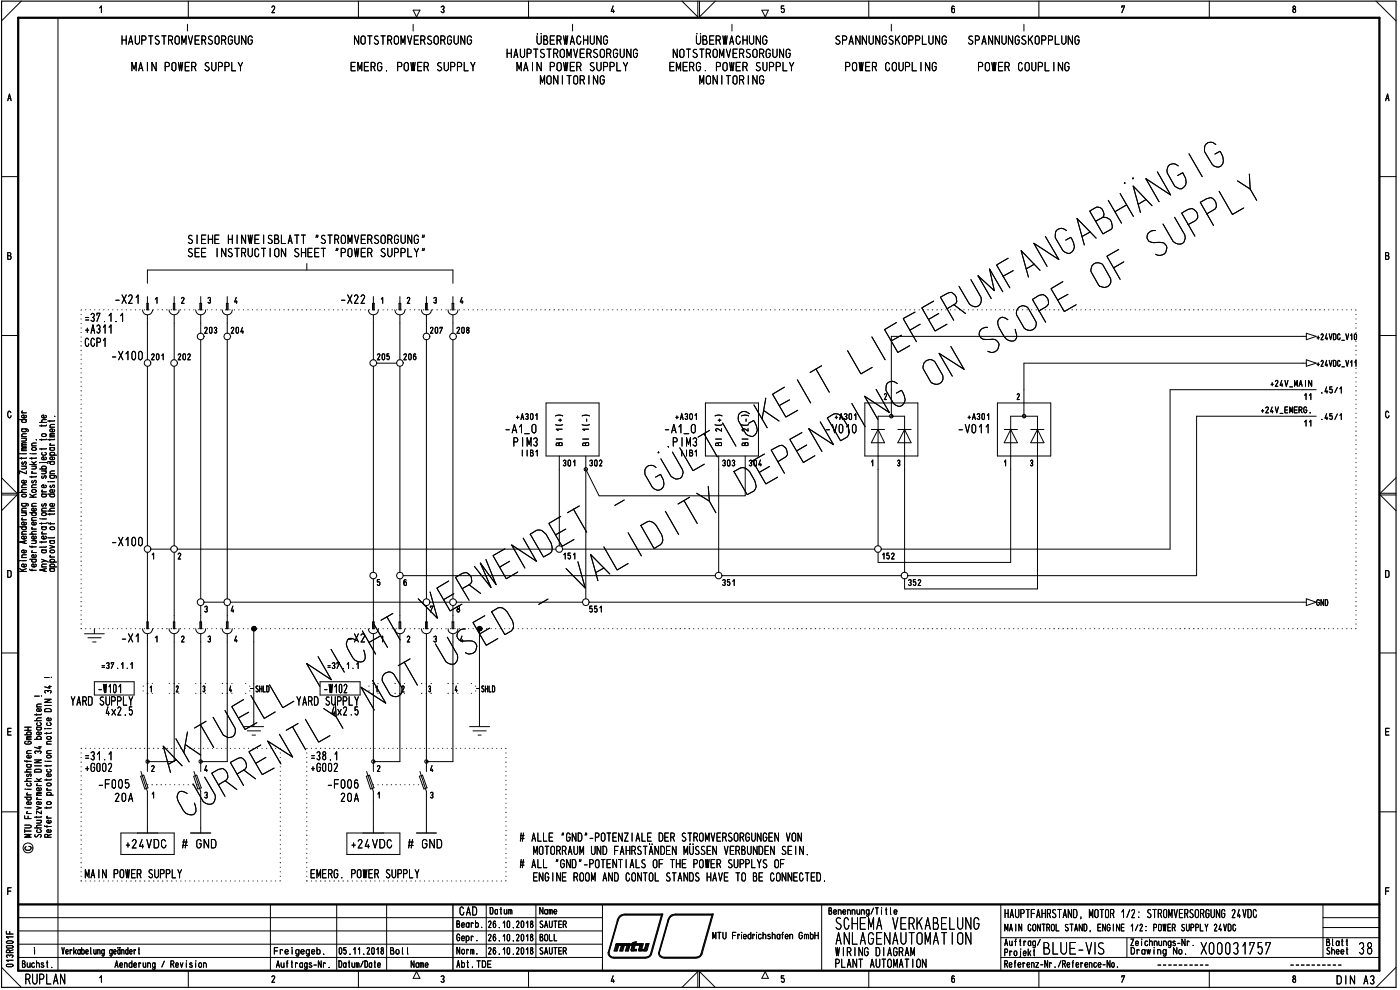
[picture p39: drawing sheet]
<svg xmlns="http://www.w3.org/2000/svg" width="420mm" height="297mm" viewBox="0 0 420 297" stroke-linecap="round" stroke-linejoin="round" font-family="sans-serif">
<defs><g id="words">
<text font-size="7.6" x="158.6" y="164.7">II</text>
<text font-size="7.4" x="329.4" y="286.4">s</text>
<text font-size="6" x="136.6" y="192.8">Cp</text>
<text font-size="5.3" x="292.1" y="279">G</text>
<g font-size="4.8">
<text x="285.4" y="4">6</text>
<text x="387.7" y="4">8</text>
<text x="36.4" y="13.5">HAUPTSTROMVERSORGUNG</text>
<text x="106.2" y="13.5">NOTSTROMVERSORGUNG</text>
<text x="151.9" y="17.4">HAUPTSTROMVERSORGUNG</text>
<text x="161" y="13.5">ÜBERWACHUNG</text>
<text x="201.9" y="17.4">NOTSTROMVERSORGUNG</text>
<text x="208.8" y="13.5">ÜBERWACHUNG</text>
<text x="250.4" y="13.5">SPANNUNGSKOPPLUNG</text>
<text x="290.3" y="13.5">SPANNUNGSKOPPLUNG</text>
<text x="39.4" y="21.4">MAIN POWER SUPPLY</text>
<text x="105" y="21.4">EMERG. POWER SUPPLY</text>
<text x="155" y="21.4">MAIN POWER SUPPLY</text>
<text x="200.7" y="21.4">EMERG. POWER SUPPLY</text>
<text x="253.4" y="21.4">POWER COUPLING</text>
<text x="293.3" y="21.4">POWER COUPLING</text>
<text x="162" y="25.4">MONITORING</text>
<text x="209.9" y="25.4">MONITORING</text>
<text x="415.7" y="30.4">A</text>
<text x="56.1" y="73.2">SIEHE HINWEISBLATT 'STROMVERSORGUNG'</text>
<text x="56.1" y="77.2">SEE INSTRUCTION SHEET 'POWER SUPPLY'</text>
<text x="34.3" y="91.2">-X21</text>
<text x="102" y="91.2">-X22</text>
<text x="28" y="96.5">ri</text>
<text x="28.7" y="100.2">311</text>
<text x="27.8" y="104.1">;P1</text>
<text x="33.2" y="108.1">-X100</text>
<text x="151.4" y="130">-A1_0</text>
<text x="166.2" y="130">-</text>
<text x="174.2" y="130">-</text>
<text x="199.2" y="130">-A1_0</text>
<text x="247.6" y="130">-\e0</text>
<text x="287.3" y="130">-V011</text>
<text x="153.8" y="134">PIM3</text>
<text x="199.8" y="134">,PIM3</text>
<text x="301.2" y="133">A</text>
<text x="309.2" y="133">A</text>
<text x="33.2" y="165.6">-X100</text>
<text x="36.2" y="192.8">-X1</text>
<text x="29.2" y="208">1101</text>
<text x="44.7" y="207.8">1</text>
<text x="52.6" y="207.8">2</text>
<text x="60.6" y="207.8">3</text>
<text x="68.5" y="207.8">4</text>
<text x="76.5" y="207.8">SHLD</text>
<text x="97" y="208">-W102</text>
<text x="108.1" y="208">\A</text>
<text x="113.1" y="208">L</text>
<text x="142.1" y="207.8">•</text>
<text x="144.3" y="207.8">SHLD</text>
<text x="21.2" y="211.8">YARD SUPPLY</text>
<text x="31.5" y="214.7">4x2.5</text>
<text x="88.9" y="211.8">YARD SUPPLY</text>
<text x="101.2" y="214.7">x2.5</text>
<text x="27.7" y="231.6">;002</text>
<text x="28.2" y="228.2">M.1</text>
<text x="93.1" y="231.6">+0002</text>
<text x="93.1" y="228.2">=38.1</text>
<text x="29.3" y="236.6">-F005</text>
<text x="100" y="236.6">F006</text>
<text x="34.2" y="240.6">20A</text>
<text x="102" y="240.6">20A</text>
<text x="6.5" y="256">O</text>
<text x="37.5" y="254.6">+24VDC</text>
<text x="54.3" y="254.6"># GNID</text>
<text x="105.2" y="254.6">+24VDC</text>
<text x="126.6" y="254.6">GNID</text>
<text x="159.5" y="252.6">ALLE 'GND'-POTENZIALE DER STROMVERSORGUNGEN VON</text>
<text x="160" y="256.5">MOTORRAUM UND FAHRSTÄNDEN MÜSSEN VERBUNDEN SEIN.</text>
<text x="25.5" y="263.6">MAIN POWER SUPPLY</text>
<text x="91.3" y="263.6">:EMERG. POWER SUPPLY</text>
<text x="159.5" y="260.5">ALL 'GND'-POTENTIALS OF THE POWER SUPPLYS OF</text>
<text x="151.2" y="264.5">:</text>
<text x="159.8" y="264.5">ENGINE ROOM AND CONTOL STANDS HAVE TO BE CONNECTED.</text>
<text x="137.8" y="274.7">CAD</text>
<text x="301.4" y="275.5">HAUPTFAHRSTAND, MOTOR 1/2: STROMVERSORGUNG 24VDC</text>
<text x="250.7" y="286.9">WIRING DIAGRAM</text>
<text x="407.5" y="286.4">3</text>
<text x="250.4" y="290.4">PLANT AUTOMATION</text>
<text x="7.5" y="295.4">RUPLAN</text>
<text x="401" y="295.4">DIN A3/</text>
</g>
<g font-size="3.9">
<text x="30.7" y="96.6">.1.1</text>
<text x="42.8" y="109.8">*</text>
<text x="45.2" y="108.1">201</text>
<text x="391.2" y="128">11</text>
<text x="156.2" y="137">:</text>
<text x="166.8" y="133.9">m</text>
<text x="174.7" y="133.9">m</text>
<text x="42.7" y="165.6">•</text>
<text x="50.6" y="165.6">•</text>
<text x="166.2" y="165.6">•</text>
<text x="261.9" y="165.6">•</text>
<text x="214" y="173.6">•</text>
<text x="45.2" y="231.6">2</text>
<text x="61.1" y="231.6">4</text>
<text x="122.3" y="254.6">g</text>
<text x="155.9" y="252.6">g</text>
<text x="155.9" y="260.5">g</text>
</g>
<g font-size="3.2">
<text x="81.2" y="4">2</text>
<text x="123.9" y="5">V</text>
<text x="132" y="4">3</text>
<text x="183" y="4">4</text>
<text x="228.5" y="5">V</text>
<text x="336.5" y="4">7</text>
<text x="2.2" y="30.4">A</text>
<text x="2.2" y="78">B</text>
<text x="415.7" y="78">B</text>
<text x="62.1" y="91.2">3</text>
<text x="70.1" y="91.2">4</text>
<text x="114.1" y="91.2">1</text>
<text x="121.9" y="91.2">2</text>
<text x="127.2" y="91.2">13</text>
<text x="137.8" y="91.2">4</text>
<text x="61.1" y="100.2">203</text>
<text x="69.1" y="100.2">204</text>
<text x="128.8" y="100.2">207 •208</text>
<text x="396.2" y="102.1">24VDO_V113</text>
<text x="53.2" y="108.1">202</text>
<text x="110.5" y="108.1">•205 •206</text>
<text x="396.2" y="110.1">24VD0_V1</text>
<text x="381.1" y="116.1">+24V_MAIN</text>
<text x="396" y="118.1">.45/1</text>
<text x="378.3" y="124">+24V_EMERG.</text>
<text x="391.2" y="120.1">11</text>
<text x="154.7" y="126.1">+A301</text>
<text x="202.5" y="126.1">+A301</text>
<text x="249" y="126.1">'7+NO1</text>
<text x="290.2" y="126.1">+A301</text>
<text x="396.1" y="126.1">.45/1</text>
<text x="157.8" y="137">31</text>
<text x="197" y="137">•</text>
<text x="205.7" y="137">II31</text>
<text x="168.7" y="140">301</text>
<text x="176.7" y="140">302</text>
<text x="216.5" y="140">303</text>
<text x="2.2" y="173.4">D</text>
<text x="415.7" y="173.4">D</text>
<text x="216.6" y="175.9">351</text>
<text x="272.3" y="175.9">352</text>
<text x="61.1" y="183.8">3</text>
<text x="69" y="183.8">4</text>
<text x="176.6" y="183.8">551</text>
<text x="396.3" y="181.9">ND</text>
<text x="111.7" y="191.9">0,</text>
<text x="30.3" y="200.7">=37.1.1</text>
<text x="2" y="220.7">E</text>
<text x="415.5" y="220.7">E</text>
<text x="2" y="268.6">F</text>
<text x="415.5" y="268.6">F</text>
<text x="146.9" y="274.4">Datum</text>
<text x="161.9" y="274.4">Name</text>
<text x="248.5" y="274.5">Benennung/Title</text>
<text x="136.9" y="278.4">Bearb.</text>
<text x="146.3" y="278.5">26.10.2018</text>
<text x="161.8" y="278.5">SAUTER</text>
<text x="213.8" y="281.9">MTU Friedrichshafen GmbH</text>
<text x="301.4" y="279.5">MAIN CONTROL STAND, ENGINE 1/2: POWER SUPPLY 24VDC</text>
<text x="18.5" y="286.4">Verkabelung geändert</text>
<text x="82.1" y="286.4">Freigegeb.</text>
<text x="101.4" y="286.4">05.11.2018</text>
<text x="117" y="286.4">Bol</text>
<text x="136.9" y="282.4">Gepr.</text>
<text x="137" y="286.4">Norm.</text>
<text x="146.3" y="282.4">26.10.2018</text>
<text x="146.3" y="286.4">26.10.2018</text>
<text x="161.8" y="286.4">SAUTER</text>
<text x="161.9" y="282.4">BOLL</text>
<text x="250.7" y="283.5">ABLAG —\AUTOldT</text>
<text x="301.2" y="286.9">Projekt 3LU1— V</text>
<text x="301.4" y="283.8">Auftrag/</text>
<text x="339.2" y="284">Zeichnungs-Nr.</text>
<text x="339.2" y="286.4">Drawing No.</text>
<text x="397.9" y="283.9">Blatt</text>
<text x="397.9" y="286.4">Sheet</text>
<text x="6.5" y="290.4">Buchst.</text>
<text x="34.4" y="290.4">Aenderung / Revision</text>
<text x="82.8" y="290.4">Auftrags-Nr.</text>
<text x="101.5" y="290.4">Datum/Date</text>
<text x="123.2" y="290.4">Name</text>
<text x="137" y="290.4">Abt.TDE</text>
<text x="301.2" y="290.4">Referenz-Nr./Reference-No.</text>
<text x="81.2" y="294.9">2</text>
<text x="132" y="294.9">3</text>
<text x="183" y="294.9">4</text>
<text x="234.1" y="294.9">5</text>
<text x="285.2" y="294.9">6</text>
<text x="336.3" y="294.9">7</text>
<text x="387.7" y="294.9">8</text>
</g>
<text font-size="2.1" x="7.8" y="241.6">ocuo</text>
<g font-size="1.6">
<text x="13.2" y="208.1">C&quot;)</text>
<text x="7.1" y="220.6">.0</text>
<text x="10.1" y="222">.30</text>
<text x="7.2" y="223.4">CD</text>
<text x="7.9" y="222.1">E</text>
<text x="13.8" y="223.4">C</text>
<text x="13.8" y="226.2">C</text>
<text x="7.8" y="233.3">,17</text>
<text x="10.8" y="235.9">c-</text>
<text x="13.8" y="238.8">CL</text>
<text x="7.8" y="240.2">O</text>
<text x="7" y="249.9">1-00</text>
<text x="1.6" y="280.4">11-</text>
<text x="1.7" y="286">CC</text>
</g>
</g></defs>
<g fill="none" stroke="#000" stroke-width=".3">
<path d="M6.4 .3l-5.9 6M17.4 5.3v286M29.9 2.4l.5-.6v2M56.5 .3v5M107.6 .3v5M158.6 .3v5M204.7 .3l4.7 4.8v-4.8M209.9 .3v4.8l4.8-4.8M235.2 1.8h-.7v.9a.56 .56 0 0 1 .9 .3 .56 .56 0 0 1-.7 .6l-.2-.1M260.7 .3v5M311.8 .3v5M362.9 .3v5"/>
<path d="M413 .3l6 6M.5 53h5M414 53h5M44.2 85v-4h91.7v4M44.2 96.9v11M52.3 96.9v11M60.2 96.9v3.1M68.2 96.9v3.1M112.1 96.9v11M120 96.9v11M128 96.9v3.1M135.9 96.9v3.1"/>
<path d="M.5 100.7h5M414 100.7h5M3.3 123.8a.48 .48 0 0 0-.6-.4 .48 .48 0 0 0-.4 .6v.7l.4 .6h.4l.2-.6M263.5 124.9h8M267.5 120.9v4M303.3 124.9h8.1M307.3 120.9v4M416.8 123.8a.48 .48 0 0 0-.6-.4 .48 .48 0 0 0-.4 .6v.7l.4 .6h.4l.3-.6M.5 148.5h4.6l-4.6 4.7M.5 143.3l4.6 4.7h-4.6M419 148.5h-4.8l4.8 4.7M419 143.3l-4.8 4.7h4.8"/>
<path d="M44.2 165.7v19M52.3 165.7v19M112.1 173.7v11M120 173.7v11M.5 195.9h5M60.2 181.7v3M128 181.7v3M135.9 181.7v3M414 195.9h5M44.2 235.5h.2M45.6 235.5h.2M46.9 235.5h.2"/>
<path d="M48.3 235.5h.2M49.7 235.5h.1M51 235.5h.1M52.4 235.5h.1M53.7 235.5h.1M55.1 235.5h.1M56.4 235.5h.1M57.8 235.5h.1M59.1 235.5h.1M112.1 235.5h.1M113.4 235.5h.1M114.8 235.5h.1"/>
<path d="M116 235.5h.2M117.4 235.5h.2M118.7 235.5h.2M120.1 235.5h.1M121.5 235.5h.1M122.8 235.5h.1M124.2 235.5h.1M125.5 235.5h.1M126.9 235.5h.1M.5 243.6h5M7.4 247.6h1.5a.42 .42 0 0 1 .5 .4 .42 .42 0 0 1-.5 .4h-1.5M7.4 244.8v.8h2"/>
<path d="M8 244.1h1.4M8 242.4h1.4M8.3 243.5l-.3 .4 .3 .2M8.4 244.9v.7M9.4 250.4h-2l1.6 .4-1.6 .4h2M36.3 249.9v6.5h16v-6.5h-5M104.1 249.9v6.5h15.9v-6.5h-5M414 243.6h5M5.5 275.3h175.3M5.5 279.3h175.3M81.2 271.4v19.9M101 271.4v19.9"/>
<path d="M116 271.4v19.9M145.9 271.4v15.9M160.8 271.4v15.9M180.8 271.4v19.9M246.6 271.4v19.9M300.4 271.4v19.8M397 271.4v15.9M397 278.3h17M397 275.3h17M.5 290.2l5.9 6M1.9 282.6l.4-.3 1.3 .1a.34 .34 0 0 1 .3 .4 .34 .34 0 0 1-.4 .2h-1.3zM2 283.9l1.5-.2a.38 .38 0 0 1 .4 .4 .38 .38 0 0 1-.4 .4h-1.3l-.3-.4z"/>
<path d="M2.1 289.4l1.4-.1a.38 .38 0 0 1 .4 .4 .38 .38 0 0 1-.4 .4l-1.4-.1-.2-.3zM2.2 287.3l-.3-.4a.55 .55 0 0 1 .5-.4 .55 .55 0 0 1 .5 .4 .48 .48 0 0 1 .6-.4 .48 .48 0 0 1 .4 .5l-.3 .3M3.9 288.1h-2l.6 .4M3.9 281.1h-2l.6 .4M5.5 287.3h175.3M5.5 283.3h175.3M29.9 293.4l.5-.6v1.9M56.5 291.3v4.9M107.6 291.3v4.9M125 291.5l1 2h-2zM158.6 291.3v4.9M204.7 296.2l4.7-4.7v4.7"/>
<path d="M209.9 296.2v-4.7l4.8 4.7M229.7 291.5l.9 2h-2zM260.7 291.3v4.9M300.4 287.3h113.6M300.4 281.3h113.6M311.8 291.3v4.9M338.2 281.3v6M362.9 291.3v4.9M419 290.2l-6 6"/>
</g>
<path d="M.5 .3h418.5v295.9h-418.5z" fill="none" stroke="#000" stroke-width=".34"/>
<path d="M5.5 5.3h408.5v286h-408.5zM5.5 271.4h408.5" fill="none" stroke="#000" stroke-width=".68"/>
<path d="M135.9 271.4v19.9" fill="none" stroke="#000" stroke-width=".42"/>
<path d="M8 236.8h1.4M8.3 237.9l-.3 .4 .3 .2M7.6 242.4h.1" fill="none" stroke="#000" stroke-width=".3"/>
<g fill="none" stroke="#000" stroke-width=".3">
<path d="M7.4 218.2h2M8.4 218.2v.9M7.4 228.2l.1 .2h1.9M7.4 234.4h2M7.6 236.8h.1M8 229.4h1.1l.3 .6-.3 .2-.9-.1-.2-.4 .3-.3M8 226.1h1.4M8.1 228.2v.5M9 234.9l.4 .2v.5l-.3 .2-.9-.1-.2-.2 .2-.5M9.2 226.7l.2 .2-.2 .5h-.9l-.3-.5 .7-.3v.8M9.4 233.6l-1.3 .1-.1 .5 .4 .2M9.4 230.8l-1.3 .1-.1 .5 .4 .2"/>
<path d="M9.4 225.2h-1l-.4 .3 .3 .6M9.4 229.4h-.2M7.4 247.6h1.5a.42 .42 0 0 1 .5 .4 .42 .42 0 0 1-.5 .4h-1.5M7.4 244.8v.8h2M8 244.1h1.4M8 242.4h1.4M8.3 243.5l-.3 .4 .3 .2M8.4 244.9v.7M9.4 250.4h-2l1.6 .4-1.6 .4h2"/>
</g>
<path d="M8 236.8h1.4M8.3 237.9l-.3 .4 .3 .2M7.6 242.4h.1" fill="none" stroke="#000" stroke-width=".3"/>
<g fill="none" stroke="#000" stroke-width=".3">
<path d="M7.4 218.2h2M8.4 218.2v.9M10.4 216.2h2M10.4 208.9h1.4M11 218.2h1.1l.3 .6-.3 .2h-.8l-.3-.2 .3-.6M11 214.2v.4M11 212.1h1.4M12 216.8l.4 .4-.3 .5h-.8l-.3-.4 .2-.4M12.1 219.7l.3 .4-.4 .4-1-.2v-.5l.7-.2v.9M12.1 212.7l.3 .2-.3 .5h-.9l-.2-.5 .7-.3v.8M12.4 215.4l-1.3 .2-.1 .3 .4 .3M12.4 214.2l-.1 .3h-1.9"/>
<path d="M12.4 211.2l-1.2 .1-.2 .2 .2 .6M12.4 218.2l-.2 .1M7.4 228.2l.1 .2h1.9M7.4 234.4h2M7.6 236.8h.1M8 229.4h1.1l.3 .6-.3 .2-.9-.1-.2-.4 .3-.3M8 226.1h1.4M8.1 228.2v.5M9 234.9l.4 .2v.5l-.3 .2-.9-.1-.2-.2 .2-.5M9.2 226.7l.2 .2-.2 .5h-.9l-.3-.5 .7-.3v.8M9.4 233.6l-1.3 .1-.1 .5 .4 .2M9.4 230.8l-1.3 .1-.1 .5 .4 .2"/>
<path d="M9.4 225.2h-1l-.4 .3 .3 .6M9.4 229.4h-.2M10.4 228h2l-2 .9h2M10.4 234.4h2M10.4 229.8h2M10.5 231.1l.3-.3h1.2l.4 .3v.5h-2zM10.7 226.1l-.3-.5a.55 .55 0 0 1 .5-.3 .55 .55 0 0 1 .5 .3 .48 .48 0 0 1 .5-.3 .48 .48 0 0 1 .4 .5l-.2 .3M11 238.7h1.4M11 233.6l1 .8M11.2 239.4l-.2 .2 .3 .3M11.6 224.1h.8M12 223.9v.8l-1.6-.5"/>
<path d="M12.1 236.4l.3 .5-.4 .3-1-.1v-.5l.2-.2h.5v.8M12.4 238.2h-1.2l-.2 .2 .2 .3M12.4 237.7h-1.2l-.2 .3 .4 .2M12.4 233.6l-.8 .4M10.4 248.4h2M10.5 250.4a.43 .43 0 0 0 .1 .7 .43 .43 0 0 0 .6-.1 .56 .56 0 0 1 .6-.7 .56 .56 0 0 1 .5 .7l-.2 .2M11 242l1.4 .4-1.4 .4M11 246.1h1.4M11 244.9v.5M12 248.9l.4 .4-.3 .5-1.1-.2v-.3l.2-.3M12 246.1a.42 .42 0 0 1 .4 .4 .42 .42 0 0 1-.4 .5h-1M12.4 247.6h-1.3l-.1 .5 .4 .3"/>
<path d="M12.4 244.9l-.1 .3h-1.9M12.4 243.3v.9l-1.4-.9v.9"/>
</g>
<g fill="none" stroke="#000" stroke-width=".3">
<path d="M10.4 216.2h2M10.4 208.9h1.4M11 218.2h1.1l.3 .6-.3 .2h-.8l-.3-.2 .3-.6M11 214.2v.4M11 212.1h1.4M12 216.8l.4 .4-.3 .5h-.8l-.3-.4 .2-.4M12.1 219.7l.3 .4-.4 .4-1-.2v-.5l.7-.2v.9M12.1 212.7l.3 .2-.3 .5h-.9l-.2-.5 .7-.3v.8M12.5 208.9h.1M12.4 215.4l-1.3 .2-.1 .3 .4 .3M12.4 214.2l-.1 .3h-1.9M12.4 211.2l-1.2 .1-.2 .2 .2 .6"/>
<path d="M12.4 218.2l-.2 .1M10.4 228h2l-2 .9h2M10.4 234.4h2M10.4 229.8h2M10.5 231.1l.3-.3h1.2l.4 .3v.5h-2zM10.7 226.1l-.3-.5a.55 .55 0 0 1 .5-.3 .55 .55 0 0 1 .5 .3 .48 .48 0 0 1 .5-.3 .48 .48 0 0 1 .4 .5l-.2 .3M11 238.7h1.4M11 233.6l1 .8M11.2 239.4l-.2 .2 .3 .3M11.6 224.1h.8M12 223.9v.8l-1.6-.5M12.1 236.4l.3 .5-.4 .3-1-.1v-.5l.2-.2h.5v.8"/>
<path d="M12.4 238.2h-1.2l-.2 .2 .2 .3M12.4 237.7h-1.2l-.2 .3 .4 .2M12.4 233.6l-.8 .4M10.4 248.4h2M10.5 250.4a.43 .43 0 0 0 .1 .7 .43 .43 0 0 0 .6-.1 .56 .56 0 0 1 .6-.7 .56 .56 0 0 1 .5 .7l-.2 .2M11 242l1.4 .4-1.4 .4M11 246.1h1.4M11 244.9v.5M12 248.9l.4 .4-.3 .5-1.1-.2v-.3l.2-.3M12 246.1a.42 .42 0 0 1 .4 .4 .42 .42 0 0 1-.4 .5h-1M12.4 247.6h-1.3l-.1 .5 .4 .3M12.4 244.9l-.1 .3h-1.9"/>
<path d="M12.4 243.3v.9l-1.4-.9v.9"/>
</g>
<g fill="none" stroke="#000" stroke-width=".3">
<path d="M12.5 208.9h.1M14 229.6v.4M14 233.8v.4M14 237.1h1.4M14 228.4h1.4M14.1 235.1l1.1-.1 .2 .5-1 .3-.4-.3zM14.3 236.6h-.3l.3 .5M14.9 230.8l.5 .3-.4 .5h-.7l-.3-.2 .2-.5M15.1 232.2l.3 .3-.3 .5h-.8l-.3-.3 .1-.4 .6-.1v.8M15.4 233.8l-.1 .2h-1.9M15.4 229.6v.2h-2M13.4 247.7l.1 .3h1.9"/>
<path d="M14 245.4h1.4M14 242.1v.5M14.1 240.7l1.1-.1 .2 .5-1 .3-.4-.3zM14.1 247.7v.5M14.3 244.9l-.3 .1 .3 .4M14.4 251.2v-.5a.56 .56 0 0 0-1-.2v.7h2M15.1 249l.3 .4-.5 .4-.8-.2v-.5l.6-.2v.9M15.1 246.2l.3 .4-.5 .4-.8-.2v-.5l.6-.2v.9M15.4 242.1l-.1 .3h-1.9M15.4 250.4l-1 .3"/>
</g>
<g fill="none" stroke="#000" stroke-width=".3">
<path d="M13.4 212.9l.6-.3 1 .1 .4 .3v.5h-2zM13.4 209.8h2l-2 .9h2M13.4 211.7h2M13.4 203.3h1.4M13.5 218.6h.1M14 219.8v.4M14 218.6h1.4M14.6 206h.8M14.9 216.8l.5 .4-.4 .5h-.7l-.3-.3 .2-.5M14.9 205.7v.8l-1.5-.4M15.1 215.5l.3 .2-.3 .5h-.8l-.3-.5 .4-.3h.3v.8M15.4 219.8v.2h-2"/>
<path d="M13.6 228.4h.1M14.1 226.7h1.1l.2 .5-1 .2-.4-.2zM14.1 221.1h1.1l.2 .5-1 .2-.4-.2z"/>
</g>
<g fill="none" stroke="#000" stroke-width=".3">
<path d="M15.5 203.3h.1M14 229.6v.4M14 233.8v.4M14 237.1h1.4M14 228.4h1.4M14.1 235.1l1.1-.1 .2 .5-1 .3-.4-.3zM14.3 236.6h-.3l.3 .5M14.9 230.8l.5 .3-.4 .5h-.7l-.3-.2 .2-.5M15.1 232.2l.3 .3-.3 .5h-.8l-.3-.3 .1-.4 .6-.1v.8M15.4 233.8l-.1 .2h-1.9M15.4 229.6v.2h-2M13.4 247.7l.1 .3h1.9"/>
<path d="M14 245.4h1.4M14 242.1v.5M14.1 240.7l1.1-.1 .2 .5-1 .3-.4-.3zM14.1 247.7v.5M14.3 244.9l-.3 .1 .3 .4M14.4 251.2v-.5a.56 .56 0 0 0-1-.2v.7h2M15.1 249l.3 .4-.5 .4-.8-.2v-.5l.6-.2v.9M15.1 246.2l.3 .4-.5 .4-.8-.2v-.5l.6-.2v.9M15.4 242.1l-.1 .3h-1.9M15.4 250.4l-1 .3"/>
</g>
<g fill="none" stroke="#000" stroke-width=".3">
<path d="M13.4 212.9l.6-.3 1 .1 .4 .3v.5h-2zM13.4 209.8h2l-2 .9h2M13.4 211.7h2M13.4 203.3h1.4M13.5 218.6h.1M14 219.8v.4M14 218.6h1.4M14.6 206h.8M14.9 216.8l.5 .4-.4 .5h-.7l-.3-.3 .2-.5M14.9 205.7v.8l-1.5-.4M15.1 215.5l.3 .2-.3 .5h-.8l-.3-.5 .4-.3h.3v.8M15.4 219.8v.2h-2"/>
<path d="M13.6 228.4h.1M14.1 226.7h1.1l.2 .5-1 .2-.4-.2zM14.1 221.1h1.1l.2 .5-1 .2-.4-.2z"/>
</g>
<g fill="none" stroke="#000" stroke-width=".3">
<path d="M12.5 158.1h1.1l.3 .5-.3 .3h-.8l-.3-.3 .3-.5M12.5 156.9v.4M12.5 155.7h1.4M12.7 159.6l-.2 .3 .3 .3M13.9 156.9l-.1 .2h-1.9M13.9 158.1l-.2 .1M12.5 167.8l1.9 .9M12.5 165h1.1l.3 .4-.1 .3-.2 .2-.9-.1-.2-.4 .3-.4M12.5 170.1h1.4M12.5 162.5v.4M12.5 160.2h1.4M13.2 170.8v.6"/>
<path d="M13.7 160.9l.2 .5-.4 .3-.9-.2-.1-.4 .7-.2v.8M13.7 168.2l-1.2 .5M13.9 170.6l-2 .4 2 .4M13.9 169.2h-1.2l-.2 .5 .2 .4M13.9 164l-.1 .2h-1.9M13.9 162.5l-.1 .1h-1.9M13.9 165l-.2 .1M15.5 203.3h.1"/>
</g>
<g fill="none" stroke="#000" stroke-width=".3">
<path d="M11.9 126.7h2M12 138.8h.1M12.5 138.8h1.5l.4 .2M12.5 130.4l1-.3a.42 .42 0 0 1 .4 .5 .42 .42 0 0 1-.4 .4l-.8-.1zM12.5 127.5v.4M12.5 131.7v.5M12.5 134.5v.5M13.5 135.7l.4 .4-.3 .5-.9-.1-.2-.3 .2-.4M13.7 137.2l.2 .2-.2 .5h-1l-.2-.5 .7-.3v.8M13.7 124.6l.2 .3-.1 .3-.9 .2a.45 .45 0 0 1-.4-.6 .45 .45 0 0 1 .7-.3v.9M13.9 134.5l-.1 .2h-1.9M13.9 131.7l-.1 .2h-1.9"/>
<path d="M13.9 127.5l-.1 .3h-1.9M13.9 125.9l-1.3 .2v.6h.3M11.9 140.7h2M12.1 155.7h.1M12.5 148.3h1.1l.3 .3-.1 .3-.2 .2-.9-.1-.2-.4 .3-.3M12.5 158.1h1.1l.3 .5-.3 .3h-.8l-.3-.3 .3-.5M12.5 153.3h1.4M12.5 147.6h1.4M12.5 141.3h1.4M12.5 156.9v.4M12.5 155.7h1.4M12.6 154l.9-.2a.42 .42 0 0 1 .4 .5 .42 .42 0 0 1-.4 .4l-.8-.1z"/>
<path d="M12.7 151.2a.37 .37 0 0 0-.2 .5 .37 .37 0 0 0 .4 .2l.3-.7a.41 .41 0 0 1 .7 .1 .41 .41 0 0 1-.2 .6M12.7 142.8a.37 .37 0 0 0-.2 .5 .37 .37 0 0 0 .4 .2l.3-.5a.33 .33 0 0 1 .6-.2 .33 .33 0 0 1 0 .5l-.1 .2M12.7 147.1l-.2 .2 .3 .3M12.7 159.6l-.2 .3 .3 .3M12.8 140.7l-.3-.3 .3-.5h.8l.3 .3-.3 .5M13.5 141.3a.42 .42 0 0 1 .4 .4 .42 .42 0 0 1-.4 .5h-1M13.7 145.5l.2 .3-.2 .5h-1l-.2-.5 .7-.3v.8M13.9 152.5h-1.2l-.2 .4 .2 .4M13.9 156.9l-.1 .2h-1.9M13.9 148.3h-.2M13.9 158.1l-.2 .1M12.5 167.8l1.9 .9"/>
<path d="M12.5 165h1.1l.3 .4-.1 .3-.2 .2-.9-.1-.2-.4 .3-.4M12.5 162.5v.4M12.5 170.1h1.4M12.5 160.2h1.4M13.2 170.8v.6M13.7 160.9l.2 .5-.4 .3-.9-.2-.1-.4 .7-.2v.8M13.7 168.2l-1.2 .5M13.9 170.6l-2 .4 2 .4M13.9 169.2h-1.2l-.2 .5 .2 .4M13.9 164l-.1 .2h-1.9M13.9 162.5l-.1 .1h-1.9M13.9 165l-.2 .1"/>
</g>
<g fill="none" stroke="#000" stroke-width=".3">
<path d="M5.9 125.9h2M6 136.1h.1M6.5 128.7l1.8 .1 .2 .3-.2 .4M6.5 139.9h1.4M6.5 137.3v.5M6.5 136.1h1.4M6.5 135.2h1.4M6.5 133.9h1.4M6.5 131.5h1.4M6.5 131h1.4M6.5 123.9h1.4M6.7 138.6a.36 .36 0 0 0-.2 .5 .36 .36 0 0 0 .5 .2 .6 .6 0 0 1 .8-.6l-.1 .7"/>
<path d="M6.7 123.3l-.2 .2 .3 .4M6.8 128.7l-.3 .3 .3 .5h.8l.3-.2-.3-.6M6.8 125.9l-.3 .3 .3 .5h.8l.3-.2-.3-.6M7.5 139.9l.4 .3-.1 .3-1.3 .2M7.5 131.5l.4 .3-.1 .4-1.3 .1M7.7 124.6l.2 .5-.4 .3-.9-.2v-.5l.6-.2v.9M7.9 137.3l-.1 .2h-1.9M7.9 134.7h-1.2l-.2 .3 .2 .2M7.9 134.3h-1.2l-.2 .2 .4 .2M7.9 133.3h-1.2l-.2 .3 .2 .3M7.9 132.8l-1.3 .1v.4h.3M7.9 130.1l-1.3 .2 .1 .7"/>
<path d="M8.9 139.4h2M9.5 139.9h1.4M9.5 136.1h1.4M9.5 137.3v.5M9.5 138.5l1 .9M10.5 139.9l.4 .3-.2 .4-1.2 .1M10.9 137.3v.2h-2M10.9 138.5l-.9 .4M11.9 126.7h2M12 138.8h.1M12.5 138.8h1.5l.4 .2M12.5 130.4l1-.3a.42 .42 0 0 1 .4 .5 .42 .42 0 0 1-.4 .4l-.8-.1z"/>
<path d="M12.5 127.5v.4M12.5 131.7v.5M12.5 134.5v.5M13.5 135.7l.4 .4-.3 .5-.9-.1-.2-.3 .2-.4M13.7 137.2l.2 .2-.2 .5h-1l-.2-.5 .7-.3v.8M13.7 124.6l.2 .3-.1 .3-.9 .2a.45 .45 0 0 1-.4-.6 .45 .45 0 0 1 .7-.3v.9M13.9 134.5l-.1 .2h-1.9M13.9 131.7l-.1 .2h-1.9M13.9 127.5l-.1 .3h-1.9M13.9 125.9l-1.3 .2v.6h.3M5.9 158.1h2M5.9 147.7h2"/>
<path d="M6.5 151l1.8 .1 .2 .4-.2 .3M6.5 153.3h1.4M6.5 156h1.4M6.5 153.8h1.4M6.5 146.3h1.4M6.6 148.4l.9-.1 .3 .1 .1 .4-1 .3-.3-.2zM6.7 155.4l-.2 .3 .3 .3M6.8 158.1l-.3 .2 .3 .6 .9-.1 .2-.5-.3-.2M6.8 151l-.3 .4 .3 .5 1-.2 .1-.3-.3-.4M7.5 153.8a.42 .42 0 0 1 .4 .5 .42 .42 0 0 1-.4 .4h-1M7.7 156.7l.2 .3-.2 .5h-1l-.2-.4 .1-.3 .6-.2v.9M7.7 144.2l.2 .4-.4 .3-.9-.1-.1-.4 .7-.3v.8"/>
<path d="M7.9 159.4l-1.3 .2 .1 .7M7.9 152.5l-1.3 .1 .1 .7M7.9 146.9l-1.3 .1-.1 .4 .4 .3M7.9 145.5l-1.3 .1 .1 .7M7.9 141.3v.9l-2-.9v.9M8.9 153.8h2M8.9 149.2h2M8.9 148.3l1.2 .9M9.5 147.2l.4-.3h.6l.4 .3v.2l-.2 .3h-.8zM9.5 146.3h1.4M9.5 158.7h1.4M9.5 156.1h1.4"/>
<path d="M9.5 151.9h1.4M9.5 142.9v.4M9.5 142h1.4M9.7 158.2l-.2 .4 .3 .1M9.7 144.2a.36 .36 0 0 0-.2 .4 .36 .36 0 0 0 .4 .3 .6 .6 0 0 1 .9-.6l-.1 .6M9.7 141.5l-.2 .3 .3 .2M9.8 153.8l-.3 .2v.5l.3 .2 1-.2 .1-.3-.4-.4M10.6 156.7l.3 .3-.3 .5h-.9l-.1-.7 .6-.2v.9M10.6 152.5l.3 .5-.4 .3-.8-.1-.2-.5 .2-.2h.5v.8M10.9 159.4l-1.3 .2-.1 .5 .4 .2M10.9 155.3l-1.3 .1 .1 .7M10.9 151l-1.3 .2 .1 .7"/>
<path d="M10.9 145.5l-1.3 .1 .1 .7M10.9 142.9v.2h-2M10.9 148.3l-1.3 .5M11.9 140.7h2M12.1 155.7h.1M12.5 148.3h1.1l.3 .3-.1 .3-.2 .2-.9-.1-.2-.4 .3-.3M12.5 153.3h1.4M12.5 147.6h1.4M12.5 141.3h1.4M12.6 154l.9-.2a.42 .42 0 0 1 .4 .5 .42 .42 0 0 1-.4 .4l-.8-.1zM12.7 151.2a.37 .37 0 0 0-.2 .5 .37 .37 0 0 0 .4 .2l.3-.7a.41 .41 0 0 1 .7 .1 .41 .41 0 0 1-.2 .6M12.7 142.8a.37 .37 0 0 0-.2 .5 .37 .37 0 0 0 .4 .2l.3-.5a.33 .33 0 0 1 .6-.2 .33 .33 0 0 1 0 .5l-.1 .2"/>
<path d="M12.7 147.1l-.2 .2 .3 .3M12.8 140.7l-.3-.3 .3-.5h.8l.3 .3-.3 .5M13.5 141.3a.42 .42 0 0 1 .4 .4 .42 .42 0 0 1-.4 .5h-1M13.7 145.5l.2 .3-.2 .5h-1l-.2-.5 .7-.3v.8M13.9 152.5h-1.2l-.2 .4 .2 .4M13.9 148.3h-.2M5.9 171.4h2M5.9 170.6l1.3 .8M6 168.2h.1M6.5 168.2h1.4M6.5 167.3h1.4M6.5 160.3h1.4"/>
<path d="M7.3 162.4v.6M7.7 169.2l.2 .6-.4 .3-.9-.2-.1-.4 .2-.3h.5v.9M7.7 165.1l.2 .4-.4 .4-.9-.2v-.5l.6-.2v.9M7.7 160.9l.2 .5-.4 .3-.9-.2-.1-.4 .2-.2h.5v.8M7.9 166.5h-1.3l.1 .8M7.9 162.2l-2 .4 2 .5M7.9 170.6l-1.3 .5M8.9 170.8l.2 .3h1.8M8.9 163.8l.1 .3h1.9M8.9 160.3h2M8.9 167.8h2M9.5 165.8h1.4"/>
<path d="M9.5 162.2h1.4M9.6 163.8v.5M9.6 170.8v.5M9.7 165.2l-.2 .4 .3 .2M9.8 167.8l-.3 .2v.5l.3 .2 1-.2 .1-.4-.4-.3M10.5 162.2l.4 .4-.2 .4-1.2 .1M10.6 169.2l.3 .6-.4 .3-.8-.1-.2-.5 .2-.3h.5v.9M10.6 166.5l.3 .5-.4 .3-.8-.1-.2-.5 .2-.2h.5v.8M10.6 160.9l.3 .5-.4 .3-.8-.1-.2-.5 .2-.2h.5v.8"/>
</g>
<g fill="none" stroke="#000" stroke-width=".3">
<path d="M8.9 139.4h2M9.1 136.1h.1M9.5 133.8h1.4M9.5 137.3v.5M9.5 139.9h1.4M9.5 138.5l1 .9M9.5 136.1h1.4M9.7 134.4h1l.2 .5-1 .2-.4-.2zM10.5 139.9l.4 .3-.2 .4-1.2 .1M10.9 132.9l-1.3 .2 .1 .7M10.9 132h.1M10.9 137.3v.2h-2"/>
<path d="M10.9 138.5l-.9 .4M8.9 153.8h2M8.9 149.2h2M8.9 148.3l1.2 .9M9.5 147.2l.4-.3h.6l.4 .3v.2l-.2 .3h-.8zM9.5 158.7h1.4M9.5 156.1h1.4M9.5 151.9h1.4M9.5 146.3h1.4M9.5 142.9v.4M9.5 142h1.4M9.7 158.2l-.2 .4 .3 .1"/>
<path d="M9.7 144.2a.36 .36 0 0 0-.2 .4 .36 .36 0 0 0 .4 .3 .6 .6 0 0 1 .9-.6l-.1 .6M9.7 141.5l-.2 .3 .3 .2M9.8 153.8l-.3 .2v.5l.3 .2 1-.2 .1-.3-.4-.4M10.6 156.7l.3 .3-.3 .5h-.9l-.1-.7 .6-.2v.9M10.6 152.5l.3 .5-.4 .3-.8-.1-.2-.5 .2-.2h.5v.8M10.9 159.4l-1.3 .2-.1 .5 .4 .2M10.9 155.3l-1.3 .1 .1 .7M10.9 151l-1.3 .2 .1 .7M10.9 145.5l-1.3 .1 .1 .7M10.9 142.9v.2h-2M10.9 148.3l-1.3 .5M8.9 170.8l.2 .3h1.8"/>
<path d="M8.9 163.8l.1 .3h1.9M8.9 167.8h2M8.9 160.3h2M9.5 165.8h1.4M9.5 162.2h1.4M9.6 163.8v.5M9.6 170.8v.5M9.7 165.2l-.2 .4 .3 .2M9.8 167.8l-.3 .2v.5l.3 .2 1-.2 .1-.4-.4-.3M10.5 162.2l.4 .4-.2 .4-1.2 .1M10.6 169.2l.3 .6-.4 .3-.8-.1-.2-.5 .2-.3h.5v.9M10.6 166.5l.3 .5-.4 .3-.8-.1-.2-.5 .2-.2h.5v.8"/>
<path d="M10.6 160.9l.3 .5-.4 .3-.8-.1-.2-.5 .2-.2h.5v.8"/>
</g>
<g fill="none" stroke="#000" stroke-width=".3">
<path d="M9.1 136.1h.1M9.5 133.8h1.4M9.7 134.4h1l.2 .5-1 .2-.4-.2zM10.9 132.9l-1.3 .2 .1 .7M10.9 132h.1M14.4 138.5h2M14.9 134.3h1.1l.4 .6-.4 .2h-.7l-.4-.2 .4-.6M14.9 126.2v.4M14.9 131.7v.5M14.9 136.6h2.1M14.9 133.6h1.5M14.9 131.1h1.5"/>
<path d="M14.9 128.2h1.5M15.2 133.1l-.3 .2 .4 .3M15.3 138.5l-.4 .4 .4 .5 .9-.1 .2-.4-.4-.4M15.4 136.6a.42 .42 0 0 1-.5-.5 .42 .42 0 0 1 .5-.4l1 .3v.3l-.4 .3M16.1 137.2l.3 .2-.3 .5h-.9l-.3-.5 .8-.3v.8M16.1 128.8l.3 .2-.3 .5h-.9l-.3-.5 .8-.3v.8M16.4 131.7l-.1 .2h-1.9M16.4 130.6h-1.2l-.3 .2 .3 .3M16.4 130h-1l-.5 .3 .5 .3M16.4 127.3l-1.3 .2 .1 .7M16.4 126.2l-.1 .1h-1.9M16.4 134.3l-.2 .1"/>
<path d="M14.4 156.8l.2 .3h1.8M14.4 153.3h2M14.4 148.3h2M14.4 144.5h.1M14.9 142.7h1.8l.3 .4-.2 .3M14.9 154.1v.4M14.9 144.5h1.5M14.9 142.2h1.5M15 158.2l1-.1 .4 .2v.3l-.4 .3h-.6l-.4-.2zM15.1 156.8v.5M15.2 145.6a.33 .33 0 0 0-.1 .6 .33 .33 0 0 0 .5-.2l.1-.2a.33 .33 0 0 1 .5-.2 .33 .33 0 0 1 .1 .4l-.2 .3M15.3 148.3l-.4 .3 .4 .5 1-.2 .1-.3-.4-.3"/>
<path d="M15.3 142.7l-.4 .3 .4 .5 1-.2 .1-.3-.4-.3M16.1 151.1l.3 .3-.3 .5h-.9l-.3-.3 .1-.4 .7-.2v.9M16.1 147l.3 .4-.4 .3-1-.1-.1-.4 .8-.3v.8M16.4 154.1l-.1 .2h-1.9M16.4 152.5l-1.3 .1-.2 .4 .5 .3M16.4 141.3l-1.3 .2 .1 .7M14.9 170.6h1.1l.4 .3-.1 .4-.3 .1-1-.1-.1-.4 .4-.3M14.9 163.7l1.5 .4-1.5 .4M14.9 162.2l1.3 .1 .1 .6-1 .2-.4-.4 .4-.5M14.9 170.1h2.1M14.9 168.7h2.1M14.9 167.1h1.5"/>
<path d="M15 165.2l1-.2 .3 .2 .1 .4-1 .3-.4-.2zM15.2 166.6l-.3 .3 .4 .2M15.4 170.1a.42 .42 0 0 1-.5-.4 .42 .42 0 0 1 .5-.5l1 .3-.1 .4-.3 .2M15.4 168.7a.42 .42 0 0 1-.5-.5 .42 .42 0 0 1 .5-.4l.9 .2 .1 .4-.4 .3M16.4 161.2l-.1 .2h-1.9M16.4 170.6l-.2 .1M16.4 162.2l-.2 .1"/>
</g>
<g fill="none" stroke="#000" stroke-width=".3">
<path d="M14.4 138.5h2M14.9 134.3h1.1l.4 .6-.4 .2h-.7l-.4-.2 .4-.6M14.9 126.2v.4M14.9 131.7v.5M14.9 136.6h2.1M14.9 133.6h1.5M14.9 131.1h1.5M14.9 128.2h1.5M15.2 133.1l-.3 .2 .4 .3M15.3 138.5l-.4 .4 .4 .5 .9-.1 .2-.4-.4-.4M15.4 136.6a.42 .42 0 0 1-.5-.5 .42 .42 0 0 1 .5-.4l1 .3v.3l-.4 .3M16.1 137.2l.3 .2-.3 .5h-.9l-.3-.5 .8-.3v.8"/>
<path d="M16.1 128.8l.3 .2-.3 .5h-.9l-.3-.5 .8-.3v.8M16.5 125h.1M16.4 131.7l-.1 .2h-1.9M16.4 130.6h-1.2l-.3 .2 .3 .3M16.4 130h-1l-.5 .3 .5 .3M16.4 127.3l-1.3 .2 .1 .7M16.4 126.2l-.1 .1h-1.9M16.4 134.3l-.2 .1M14.4 156.8l.2 .3h1.8M14.4 153.3h2M14.4 148.3h2M14.4 144.5h.1"/>
<path d="M14.9 142.7h1.8l.3 .4-.2 .3M14.9 154.1v.4M14.9 144.5h1.5M14.9 142.2h1.5M15 158.2l1-.1 .4 .2v.3l-.4 .3h-.6l-.4-.2zM15.1 156.8v.5M15.2 145.6a.33 .33 0 0 0-.1 .6 .33 .33 0 0 0 .5-.2l.1-.2a.33 .33 0 0 1 .5-.2 .33 .33 0 0 1 .1 .4l-.2 .3M15.3 148.3l-.4 .3 .4 .5 1-.2 .1-.3-.4-.3M15.3 142.7l-.4 .3 .4 .5 1-.2 .1-.3-.4-.3M16.1 151.1l.3 .3-.3 .5h-.9l-.3-.3 .1-.4 .7-.2v.9M16.1 147l.3 .4-.4 .3-1-.1-.1-.4 .8-.3v.8M16.4 154.1l-.1 .2h-1.9"/>
<path d="M16.4 152.5l-1.3 .1-.2 .4 .5 .3M16.4 141.3l-1.3 .2 .1 .7M14.9 170.6h1.1l.4 .3-.1 .4-.3 .1-1-.1-.1-.4 .4-.3M14.9 163.7l1.5 .4-1.5 .4M14.9 162.2l1.3 .1 .1 .6-1 .2-.4-.4 .4-.5M14.9 170.1h2.1M14.9 168.7h2.1M14.9 167.1h1.5M15 165.2l1-.2 .3 .2 .1 .4-1 .3-.4-.2zM15.2 166.6l-.3 .3 .4 .2M15.4 170.1a.42 .42 0 0 1-.5-.4 .42 .42 0 0 1 .5-.5l1 .3-.1 .4-.3 .2M15.4 168.7a.42 .42 0 0 1-.5-.5 .42 .42 0 0 1 .5-.4l.9 .2 .1 .4-.4 .3"/>
<path d="M16.4 161.2l-.1 .2h-1.9M16.4 170.6l-.2 .1M16.4 162.2l-.2 .1"/>
</g>
<g fill="none" stroke="#000" stroke-width=".3">
<path d="M56.3 7.3v2M124 7.3v2M171.8 7.3v2M219.7 7.3v2M267.5 7.3v2M307.3 7.3v2M92.1 79.1v1.9M24.3 94.3v.1M24.3 95.7v.1M24.3 97v.1M24.3 98.4v.1M24.3 99.7v.1"/>
<path d="M24.4 93h-.1M25.7 93h.1M25.7 95.2h.9M25.7 96h.9M25.7 99.1h.9M26.2 98.5v1.2M27.3 100l.6-2.5 .5 2.5M39.2 93h.1M40.6 93h.1M42 93h.1M42.8 93a1.48 1.48 0 0 0 1.5 1.5 1.48 1.48 0 0 0 1.5-1.5M43.3 93h.1"/>
<path d="M44.1 91h.4v2h-.4zM44.2 89v4M44.2 94.5v2.4M44.7 93h.1M46 93h.1M46.6 89.7l.5-.5v1.8M47.4 93h.1M48.6 93h.2M50 93h.2M50.8 93a1.48 1.48 0 0 0 1.4 1.5 1.48 1.48 0 0 0 1.5-1.5M51.3 93h.2M52 91h.5v2h-.5z"/>
<path d="M52.3 89v4M52.3 94.5v2.4M52.7 93h.2M54.1 93h.1M54.5 89.6l.2-.4h.4l.1 .3-.7 1.5h.7M55.4 93h.1M56.8 93h.1M58.1 93h.1M58.7 93a1.48 1.48 0 0 0 1.5 1.5 1.48 1.48 0 0 0 1.5-1.5M59.5 93h.1M60 91h.5v2h-.5zM60.2 89v4"/>
<path d="M60.2 94.5v2.4M60.8 93h.1M62.2 93h.1M63.5 93h.1M64.9 93h.1M66.3 93h.1M66.7 93a1.52 1.52 0 0 0 1.5 1.5 1.52 1.52 0 0 0 1.5-1.5M67.6 93h.1M67.9 91h.6v2h-.6zM68.2 89v4M68.2 94.5v2.4M69 93h.1"/>
<path d="M70.3 93h.1M71.7 93h.1M73 93h.1M74.4 93h.1M75.7 93h.1M77.1 93h.1M78.4 93h.1M79.8 93h.1M81.2 93h.1M82.5 93h.1M83.9 93h.1M85.2 93h.1"/>
<path d="M86.5 93h.2M87.8 93h.2M89.2 93h.2M90.6 93h.1M91.9 93h.2M93.3 93h.1M94.6 93h.1M96 93h.1M97.3 93h.1M98.7 93h.1M100 93h.1M101.4 93h.1"/>
<path d="M102.7 93h.1M104.1 93h.1M105.5 93h.1M106.8 93h.1M108.2 93h.1M109.5 93h.1M110.5 93a1.48 1.48 0 0 0 1.5 1.5 1.48 1.48 0 0 0 1.5-1.5M110.9 93h.1M111.8 91h.5v2h-.5zM112.1 89v4M112.1 94.5v2.4M113.6 93h.1"/>
<path d="M114.9 93h.1M116.3 93h.1M117.6 93h.1M118.5 93a1.52 1.52 0 0 0 1.5 1.5 1.52 1.52 0 0 0 1.5-1.5M119 93h.1M119.8 91h.5v2h-.5zM120 89v4M120 94.5v2.4M120.4 93h.1M121.7 93h.1M123.1 93h.1M124.3 93h.2"/>
<path d="M125.7 93h.2M126.4 93a1.52 1.52 0 0 0 1.6 1.5 1.52 1.52 0 0 0 1.5-1.5M127 93h.2M127.7 91v2h.5v-2M128 91v2M128 94.5v2.4M128.4 93h.2M129.8 93h.1M131.1 93h.2M132.5 93h.1M133.8 93h.1M134.5 93a1.48 1.48 0 0 0 1.5 1.5 1.48 1.48 0 0 0 1.5-1.5"/>
<path d="M135.2 93h.1M135.7 91h.5v2h-.5zM135.9 89v4M135.9 94.5v2.4M136.5 93h.1M137.9 93h.1M139.2 93h.1M140.6 93h.1M141.9 93h.1M143.3 93h.1M144.7 93h.1M146 93h.1"/>
<path d="M147.4 93h.1M148.7 93h.1M150.1 93h.1M151.4 93h.1M152.8 93h.1M154.1 93h.1M155.5 93h.1M156.8 93h.1M158.2 93h.1M159.6 93h.1M160.9 93h.1M162.3 93h.1"/>
<path d="M163.5 93h.2M164.9 93h.2M166.2 93h.2M167.6 93h.2M169 93h.1M170.3 93h.1M171.7 93h.1M173 93h.1M174.4 93h.1M175.7 93h.1M177.1 93h.1M178.4 93h.1"/>
<path d="M179.8 93h.1M181.1 93h.1M182.5 93h.1M183.9 93h.1M185.2 93h.1M186.6 93h.1M187.9 93h.1M189.3 93h.1M190.6 93h.1M192 93h.1M193.3 93h.1M194.7 93h.1"/>
<path d="M196 93h.1M197.4 93h.1M198.8 93h.1M200.1 93h.1M201.4 93h.1M202.7 93h.2M204.1 93h.2M205.4 93h.2M206.8 93h.2M208.2 93h.1M209.5 93h.1M210.9 93h.1"/>
<path d="M212.2 93h.1M213.6 93h.1M214.9 93h.1M216.3 93h.1M217.6 93h.1M219 93h.1M220.3 93h.1M221.7 93h.1M223.1 93h.1M224.4 93h.1M225.8 93h.1M227.1 93h.1"/>
<path d="M228.5 93h.1M229.8 93h.1M231.2 93h.1M232.5 93h.1M233.9 93h.1M235.2 93h.1M236.6 93h.1M238 93h.1M239.2 93h.2M240.6 93h.1M241.9 93h.2M243.3 93h.2"/>
<path d="M244.6 93h.2M246 93h.1M247.4 93h.1M248.7 93h.1M250.1 93h.1M251.4 93h.1M252.8 93h.1M254.1 93h.1M255.5 93h.1M256.8 93h.1M258.2 93h.1M259.5 93h.1"/>
<path d="M260.9 93h.1M262.3 93h.1M263.6 93h.1M265 93h.1M266.3 93h.1M267.7 93h.1M269 93h.1M270.4 93h.1M271.7 93h.1M273.1 93h.1M274.4 93h.1M275.8 93h.1"/>
<path d="M277.1 93h.1M278.4 93h.2M279.8 93h.2M281.1 93h.2M282.5 93h.2M283.8 93h.1M285.2 93h.1M286.6 93h.1M287.9 93h.1M289.3 93h.1M290.6 93h.1M292 93h.1"/>
<path d="M293.3 93h.1M294.7 93h.1M296 93h.1M297.4 93h.1M298.7 93h.1M300.1 93h.1M301.5 93h.1M302.8 93h.1M304.2 93h.1M305.5 93h.1M306.9 93h.1M308.2 93h.1"/>
<path d="M309.6 93h.1M310.9 93h.1M312.3 93h.1M313.6 93h.1M315 93h.1M316.3 93h.1M317.6 93h.2M319 93h.2M320.3 93h.2M321.7 93h.2M323 93h.1M324.4 93h.1"/>
<path d="M325.8 93h.1M327.1 93h.1M328.5 93h.1M329.8 93h.1M331.2 93h.1M332.5 93h.1M333.9 93h.1M335.2 93h.1M336.6 93h.1M337.9 93h.1M339.3 93h.1M340.7 93h.1"/>
<path d="M342 93h.1M343.4 93h.1M344.7 93h.1M346.1 93h.1M347.4 93h.1M348.8 93h.1M350.1 93h.1M351.5 93h.1M352.8 93h.1M354.1 93h.2M355.5 93h.1M356.8 93h.2"/>
<path d="M358.2 93h.2M359.5 93h.2M360.9 93h.1M362.2 93h.1M363.6 93h.1M365 93h.1M366.3 93h.1M367.7 93h.1M369 93h.1M370.4 93h.1M371.7 93h.1M373.1 93h.1"/>
<path d="M374.4 93h.1M375.8 93h.1M377.1 93h.1M378.5 93h.1M379.9 93h.1M381.2 93h.1M382.6 93h.1M383.9 93h.1M385.3 93h.1M386.6 93h.1M388 93h.1M389.3 93h.1"/>
<path d="M390.7 93h.1M392 93h.1M392 100l3 .9-3 1zM393.3 93h.2M394.7 93h.1M396 93h.2M397.4 93h.2M398.7 93h.1M400.1 93h.1M401.4 93h.1M402.8 93h.1M404.2 93h.1"/>
<path d="M405.5 93h.1M406.9 93h.1M407 94.3v.1M407 95.7v.1M407 97v.1M407 98.4v.1M24.3 101.1v.1M24.3 102.4v.1M24.3 103.7v.2M24.3 105.1v.1M24.3 106.4v.1M24.3 107.8v.1"/>
<path d="M24.3 109.1v.1M24.3 110.5v.1M24.3 111.8v.1M24.3 113.2v.1M24.3 114.6h.1M24.3 115.9v.1M24.3 117.2v.1M24.3 118.5v.1M24.3 119.9v.1M26.5 101.9l-.4-.5-.4 .4 .1 1.9 .3 .3 .4-.2 .1-.7M265.4 118.4a.37 .37 0 0 1 .5-.2 .37 .37 0 0 1 .1 .6l-.6 1.1h.7M267.5 116.9v4"/>
<path d="M305.3 118.4a.36 .36 0 0 1 .5-.2 .36 .36 0 0 1 .1 .6l-.6 1.1h.6M307.3 116.9v4M391 116.9h4M391 100.9h1M391 109h1M392 107.9l3 1.1-3 .9zM407 103.7v.2M407 105.1v.1M407 106.4v.1M407 107.8v.1M407 109.1v.1M407 110.5v.1"/>
<path d="M407 111.8v.1M407 113.2v.1M407 114.6h.1M407 115.9v.1M407 117.2v.1M407 118.5v.1M407 119.9v.1M16.5 125h.1M24.3 121.2v.1M24.3 122.6v.1M24.3 124h.1M24.3 125.3v.1"/>
<path d="M24.3 126.7h.1M24.3 128v.1M24.3 129.3v.2M24.3 130.6v.2M24.3 132v.1M24.3 133.3v.1M24.3 134.7v.1M24.3 136.1h.1M24.3 137.4v.1M24.3 138.8v.1M163.9 120.9h15.9v15.9h-15.9zM166.8 124.8a2.33 2.33 0 0 1 2.1 0"/>
<path d="M167.7 126.1h.8M167.9 136.8v4M168.1 125.7v.7M174.7 124.8a2.51 2.51 0 0 1 2.2 0M175.8 136.8v4M176.1 125.7v.7M204.6 135v1.8M211.7 120.9h15.9v15.9h-15.9zM214.6 127.4l.5 .2 1.6-.2M214.6 124.8a2.33 2.33 0 0 1 2.1 0M214.8 131.7h1.7M215.5 126.1h.9"/>
<path d="M215.6 133.2l-.2-.3h-.5l-.1 .8h1.7v-.8l-.7-.1-.2 .9M215.7 136.8v4M215.9 125.7v.7M216.5 128.6v.8l-1-.7a.41 .41 0 0 0-.6 .1 .41 .41 0 0 0 .2 .6M222.5 127.4l.6 .2 1.6-.2M222.5 124.8a2.33 2.33 0 0 1 2.2 0M222.7 131.7h1.8M223.6 133.2l-.2-.3h-.5l-.2 .8h1.8v-.8l-.8-.1-.1 .9M223.6 136.8v4M223.9 125.7v.7M224.5 128.6v.8l-1-.7a.41 .41 0 0 0-.7 .1 .41 .41 0 0 0 .3 .6M224.8 138.3l.5-.3a.49 .49 0 0 1 .3 .5 .49 .49 0 0 1-.3 .4 .43 .43 0 0 1 .3 .5 .43 .43 0 0 1-.4 .4l-.4-.3"/>
<path d="M226.4 138.2l.2-.2 .3 .2 .1 1.2a.38 .38 0 0 1-.3 .4 .38 .38 0 0 1-.4-.4zM228.2 138l-.5 1.4h.8M228.3 139.1v.7M259.5 120.9h16v15.9h-16zM261.5 128.9h4M261.6 138.6l.3-.6v1.8M263.5 124.9v15.9M263.5 128.9l2 3.9h-4zM269.4 138.3l.3-.3a.49 .49 0 0 1 .3 .5 .49 .49 0 0 1-.3 .4 .43 .43 0 0 1 .4 .5 .43 .43 0 0 1-.5 .4l-.2-.3M269.5 128.9h3.9M271.5 124.9v15.9M271.5 128.9l1.9 3.9h-3.9z"/>
<path d="M299.3 120.9h16v15.9h-16zM301.5 138.6l.3-.6v1.8M303.3 124.9v15.9M309.2 138.3l.4-.3a.49 .49 0 0 1 .3 .5 .49 .49 0 0 1-.3 .4 .43 .43 0 0 1 .3 .5 .43 .43 0 0 1-.4 .4l-.3-.3M311.4 124.9v15.9M391 124.9h4M407 121.2v.1M407 122.6v.1M407 124h.1M407 125.3v.1M407 126.7h.1M407 128v.1"/>
<path d="M407 129.3v.2M407 130.6v.2M407 132v.1M407 133.3v.1M407 134.7v.1M407 136.1h.1M407 137.4v.1M407 138.8v.1M24.3 140.1v.1M24.3 141.5v.1M24.3 142.7v.2M24.3 144.1v.1"/>
<path d="M24.3 145.5h.1M24.3 146.8v.1M24.3 148.2v.1M24.3 149.5v.1M24.3 150.9v.1M24.3 152.2v.1M24.3 153.6v.1M24.3 154.9v.1M24.3 156.2v.2M24.3 157.6h.1M24.3 158.9v.1M407 140.1v.1"/>
<path d="M407 141.5v.1M407 142.7v.2M407 144.1v.1M407 145.5h.1M407 146.8v.1M407 148.2v.1M407 149.5v.1M407 150.9v.1M407 152.2v.1M407 153.6v.1M407 154.9v.1M407 156.2v.2"/>
<path d="M407 157.6h.1M407 158.9v.1M24.3 160.3v.1M24.3 161.6v.1M24.3 163v.1M24.3 164.3v.1M24.3 165.7v.1M24.3 167v.1M24.3 168.3v.2M24.3 169.7v.1M24.3 171v.1M24.3 172.4v.1"/>
<path d="M24.3 173.7v.1M24.3 175.1v.1M24.3 176.4v.1M24.3 177.8v.1M24.3 179.2h.1M45.7 166.5l.4-.6v1.8M53.5 166.3a.39 .39 0 0 1 .5-.3 .39 .39 0 0 1 .1 .6l-.6 1.1h.7M113.9 173.9h-.7v.8a.54 .54 0 0 1 .9 .3 .54 .54 0 0 1-.7 .6l-.2-.3M121.9 174.1l-.4-.2-.3 .4v1l.3 .4a.55 .55 0 0 0 .5-.6 .55 .55 0 0 0-.5-.5l-.3 .3M169.2 166.5l.4-.6v1.8M171.2 165.9h-.7v.8l.2-.1a.51 .51 0 0 1 .5 .6 .51 .51 0 0 1-.6 .4l-.1-.2M172.1 166.5l.4-.6v1.8"/>
<path d="M264.9 166.5l.4-.6v1.8M266.7 165.9h-.6v.8l.3-.1a.51 .51 0 0 1 .5 .6 .51 .51 0 0 1-.6 .4l-.2-.2M267.6 166.3a.39 .39 0 0 1 .5-.3 .39 .39 0 0 1 .2 .6l-.7 1.1h.8M392 179.7l3 1-3 1zM407 160.3v.1M407 161.6v.1M407 163v.1M407 164.3v.1M407 165.7v.1M407 167v.1M407 168.3v.2M407 169.7v.1"/>
<path d="M407 171v.1M407 172.4v.1M407 173.7v.1M407 175.1v.1M407 176.4v.1M407 177.8v.1M407 179.2h.1M24.3 188.6h.1M24.3 180.4v.2M24.3 181.8v.1M24.3 183.1v.1M24.3 184.5v.1"/>
<path d="M24.3 185.8v.1M24.3 187.2v.1M25.4 190.2h5.9M25.7 188.6h.1M26.4 191.3h4M27.1 188.6h.1M27.8 192.6h1M28.3 188.6v1.6M28.4 188.6h.1M29.8 188.6h.1M31.1 188.6h.1M32.5 188.6h.1"/>
<path d="M33.8 188.6h.1M42.8 188.6a1.48 1.48 0 0 0 1.5 1.6 1.48 1.48 0 0 0 1.5-1.6M43.3 188.6h.1M44.1 186.6h.4v2h-.4zM44.2 184.7v3.9M44.2 190.2v2.4M44.7 188.6h.1M46 188.6h.1M46.6 191.3l.5-.5v1.8M47.4 188.6h.1M48.6 188.6h.2M50 188.6h.2"/>
<path d="M50.8 188.6a1.48 1.48 0 0 0 1.4 1.6 1.48 1.48 0 0 0 1.5-1.6M51.3 188.6h.2M52 186.6h.5v2h-.5zM52.3 184.7v3.9M52.3 190.2v2.4M52.7 188.6h.2M54.1 188.6h.1M54.5 191.2a.42 .42 0 0 1 .6-.3 .42 .42 0 0 1 .1 .7l-.7 1h.7M55.4 188.6h.1M56.8 188.6h.1M58.1 188.6h.1M58.7 188.6a1.48 1.48 0 0 0 1.5 1.6 1.48 1.48 0 0 0 1.5-1.6"/>
<path d="M59.5 188.6h.1M60 186.6h.5v2h-.5zM60.2 184.7v3.9M60.2 190.2v2.4M60.8 188.6h.1M62.2 188.6h.1M62.4 191.1l.5-.3a.49 .49 0 0 1 .3 .5 .49 .49 0 0 1-.3 .5l.2 .1v.5l-.4 .2-.3-.2M63.5 188.6h.1M64.9 188.6h.1M66.3 188.6h.1M66.7 188.6a1.52 1.52 0 0 0 1.5 1.6 1.52 1.52 0 0 0 1.5-1.6M67.6 188.6h.1"/>
<path d="M67.9 186.6h.6v2h-.6zM68.2 184.7v3.9M68.2 190.2v2.4M69 188.6h.1M70.3 188.6h.1M70.9 190.8l-.5 1.5h.8M71 191.9v.7M71.7 188.6h.1M73 188.6h.1M74.4 188.6h.1M75.7 188.6h.1M76.2 188.6v4"/>
<path d="M77.1 188.6h.1M78.4 188.6h.1M79.8 188.6h.1M81.2 188.6h.1M82.5 188.6h.1M83.9 188.6h.1M85.2 188.6h.1M86.5 188.6h.2M87.8 188.6h.2M89.2 188.6h.2M90.6 188.6h.1M91.9 188.6h.2"/>
<path d="M93.3 188.6h.1M94.6 188.6h.1M96 188.6h.1M97.3 188.6h.1M98.4 199.7h.7M98.7 188.6h.1M99.7 199.1l.4-.3a.47 .47 0 0 1 .4 .5 .47 .47 0 0 1-.4 .4l.3 .1 .1 .6-.5 .2-.3-.3M100 188.6h.1M101.1 199.2v-.4h.8l-.8 1.8M101.4 188.6h.1M102.7 188.6h.1M104.1 188.6h.1"/>
<path d="M104.2 199.3l.4-.5v1.8M104.5 191.8h1M105.5 188.6h.1M106.4 190.2l1.2 2.4M106.8 188.6h.1M107.6 190.2l-1.2 2.4M108.2 188.6h.1M108.3 190.6a.58 .58 0 0 1 .9-.3 .58 .58 0 0 1 .1 .9l-1 1.4h1.1M109.5 188.6h.1M110.5 188.6a1.48 1.48 0 0 0 1.5 1.6 1.48 1.48 0 0 0 1.5-1.6M110.9 188.6h.1M111.8 186.6h.5v2h-.5z"/>
<path d="M112.1 184.7v3.9M113.6 188.6h.1M114.9 188.6h.1M116.3 188.6h.1M117.6 188.6h.1M118.5 188.6a1.52 1.52 0 0 0 1.5 1.6 1.52 1.52 0 0 0 1.5-1.6M119 188.6h.1M119.8 186.6h.5v2h-.5zM120 184.7v3.9M120 190.2v2.4M120.4 188.6h.1M121.7 188.6h.1"/>
<path d="M122.2 191.2a.42 .42 0 0 1 .6-.3 .42 .42 0 0 1 .1 .7l-.7 1h.8M123.1 188.6h.1M124.3 188.6h.2M125.7 188.6h.2M126.4 188.6a1.52 1.52 0 0 0 1.6 1.6 1.52 1.52 0 0 0 1.5-1.6M127 188.6h.2M127.7 186.6h.5v2h-.5zM128 184.7v3.9M128 190.2v2.4M128.4 188.6h.2M129.2 182.3v-.4h.7l-.7 1.7M129.8 188.6h.1"/>
<path d="M130.2 191.1l.4-.3a.49 .49 0 0 1 .3 .5 .49 .49 0 0 1-.3 .5 .43 .43 0 0 1 .3 .4 .43 .43 0 0 1-.4 .4l-.3-.2M131.1 188.6h.2M132.5 188.6h.1M133.8 188.6h.1M134.5 188.6a1.48 1.48 0 0 0 1.5 1.6 1.48 1.48 0 0 0 1.5-1.6M135.7 188.6v-2h.5v2M135.9 184.7v3.9M137.3 181.9a.64 .64 0 0 0 .6 1 .48 .48 0 0 1-.2 .7 .48 .48 0 0 1-.7-.3 .48 .48 0 0 1 .5-.6 .41 .41 0 0 0 .4-.5 .41 .41 0 0 0-.6-.3zM146 188.6h.1M147.4 188.6h.1M148.7 188.6h.1M150.1 188.6h.1"/>
<path d="M151.4 188.6h.1M152.8 188.6h.1M154.1 188.6h.1M155.5 188.6h.1M156.8 188.6h.1M158.2 188.6h.1M159.6 188.6h.1M160.9 188.6h.1M162.3 188.6h.1M163.5 188.6h.2M164.9 188.6h.2M166.2 188.6h.2"/>
<path d="M167.6 188.6h.2M169 188.6h.1M170.3 188.6h.1M171.7 188.6h.1M173 188.6h.1M174.4 188.6h.1M175.7 188.6h.1M177.1 188.6h.1M178.4 188.6h.1M179.8 188.6h.1M181.1 188.6h.1M182.5 188.6h.1"/>
<path d="M183.9 188.6h.1M185.2 188.6h.1M186.6 188.6h.1M187.9 188.6h.1M189.3 188.6h.1M190.6 188.6h.1M192 188.6h.1M193.3 188.6h.1M194.7 188.6h.1M196 188.6h.1M197.4 188.6h.1M198.8 188.6h.1"/>
<path d="M200.1 188.6h.1M201.4 188.6h.1M202.7 188.6h.2M204.1 188.6h.2M205.4 188.6h.2M206.8 188.6h.2M208.2 188.6h.1M209.5 188.6h.1M210.9 188.6h.1M212.2 188.6h.1M213.6 188.6h.1M214.9 188.6h.1"/>
<path d="M216.3 188.6h.1M217.6 188.6h.1M219 188.6h.1M220.3 188.6h.1M221.7 188.6h.1M223.1 188.6h.1M224.4 188.6h.1M225.8 188.6h.1M227.1 188.6h.1M228.5 188.6h.1M229.8 188.6h.1M231.2 188.6h.1"/>
<path d="M232.5 188.6h.1M233.9 188.6h.1M235.2 188.6h.1M236.6 188.6h.1M238 188.6h.1M239.2 188.6h.2M240.6 188.6h.1M241.9 188.6h.2M243.3 188.6h.2M244.6 188.6h.2M246 188.6h.1M247.4 188.6h.1"/>
<path d="M248.7 188.6h.1M250.1 188.6h.1M251.4 188.6h.1M252.8 188.6h.1M254.1 188.6h.1M255.5 188.6h.1M256.8 188.6h.1M258.2 188.6h.1M259.5 188.6h.1M260.9 188.6h.1M262.3 188.6h.1M263.6 188.6h.1"/>
<path d="M265 188.6h.1M266.3 188.6h.1M267.7 188.6h.1M269 188.6h.1M270.4 188.6h.1M271.7 188.6h.1M273.1 188.6h.1M274.4 188.6h.1M275.8 188.6h.1M277.1 188.6h.1M278.4 188.6h.2M279.8 188.6h.2"/>
<path d="M281.1 188.6h.2M282.5 188.6h.2M283.8 188.6h.1M285.2 188.6h.1M286.6 188.6h.1M287.9 188.6h.1M289.3 188.6h.1M290.6 188.6h.1M292 188.6h.1M293.3 188.6h.1M294.7 188.6h.1M296 188.6h.1"/>
<path d="M297.4 188.6h.1M298.7 188.6h.1M300.1 188.6h.1M301.5 188.6h.1M302.8 188.6h.1M304.2 188.6h.1M305.5 188.6h.1M306.9 188.6h.1M308.2 188.6h.1M309.6 188.6h.1M310.9 188.6h.1M312.3 188.6h.1"/>
<path d="M313.6 188.6h.1M315 188.6h.1M316.3 188.6h.1M317.6 188.6h.2M319 188.6h.2M320.3 188.6h.2M321.7 188.6h.2M323 188.6h.1M324.4 188.6h.1M325.8 188.6h.1M327.1 188.6h.1M328.5 188.6h.1"/>
<path d="M329.8 188.6h.1M331.2 188.6h.1M332.5 188.6h.1M333.9 188.6h.1M335.2 188.6h.1M336.6 188.6h.1M337.9 188.6h.1M339.3 188.6h.1M340.7 188.6h.1M342 188.6h.1M343.4 188.6h.1M344.7 188.6h.1"/>
<path d="M346.1 188.6h.1M347.4 188.6h.1M348.8 188.6h.1M350.1 188.6h.1M351.5 188.6h.1M352.8 188.6h.1M354.1 188.6h.2M355.5 188.6h.1M356.8 188.6h.2M358.2 188.6h.2M359.5 188.6h.2M360.9 188.6h.1"/>
<path d="M362.2 188.6h.1M363.6 188.6h.1M365 188.6h.1M366.3 188.6h.1M367.7 188.6h.1M369 188.6h.1M370.4 188.6h.1M371.7 188.6h.1M373.1 188.6h.1M374.4 188.6h.1M375.8 188.6h.1M377.1 188.6h.1"/>
<path d="M378.5 188.6h.1M379.9 188.6h.1M381.2 188.6h.1M382.6 188.6h.1M383.9 188.6h.1M385.3 188.6h.1M386.6 188.6h.1M388 188.6h.1M389.3 188.6h.1M390.7 188.6h.1M391 180.7h1M392 188.6h.1"/>
<path d="M393.3 188.6h.2M394.7 188.6h.1M396 188.6h.2M397.4 188.6h.2M398.7 188.6h.1M400.1 188.6h.1M401.4 188.6h.1M402.8 188.6h.1M404.2 188.6h.1M405.5 188.6h.1M407 188.6h-.1M407 180.4v.2"/>
<path d="M407 181.8v.1M407 183.1v.1M407 184.5v.1M407 185.8v.1M407 187.2v.1M28.3 204.6h12v3.9h-12M43 207.3h.1M43.1 205.8l-.1 .1M50.8 208h.1M50.8 205.1h.1M58.7 208h.1M58.7 205.1h.1"/>
<path d="M66.7 208h.1M66.7 205.1h.1M73.2 218h5.9M73.7 208h.1M73.7 205.1h.1M74.2 219.3h4M75 205.8v.1M75 207.3h.1M76.2 216.6v1.4M96.1 208.5h12M96.1 204.6h12M98.4 200.2h.7"/>
<path d="M103 200.6h.1M118.5 208h.2M118.5 205.1h.2M119.9 208h.2M119.9 205.1h.2M120 205.1v2.9M120.7 206.2l.1-.4h.3l.2 .3-.6 1.5h.6M121.4 208h.1M121.4 205.1h.1M126.4 208h.2M126.4 205.1h.2M127.9 208h.2"/>
<path d="M127.9 205.1h.2M128 205.1v2.9M128.7 206.1l.1-.3 .4 .1v.7l-.3 .1a.49 .49 0 0 1 .3 .4 .49 .49 0 0 1-.3 .5l-.2-.3M129.3 208h.2M129.3 205.1h.2M134.4 208h.2M134.4 205.1h.2M136 205.1v2.9M136.9 205.8l-.3 1.4h.6M137 206.8v.8M137.4 208h.1M137.4 205.1h.1"/>
<path d="M140.9 218h6M141.9 219.3h4M143.9 216.6v1.4M24.3 225.9v.1M24.3 227.2v.1M24.3 228.6v.2M24.3 230v.1M24.3 231.4v.1M24.3 232.7v.1M24.3 234.1v.1M24.3 235.5h.1M24.3 236.8v.2"/>
<path d="M24.3 238.3h.1M24.3 239.6v.1M24.4 224.5l-.1 .1M25.7 224.5h.1M25.7 226.7h.9M25.7 227.5h.9M25.7 230.6h.9M26.2 230v1.2M35.2 224.5h.1M36.5 224.5h.1M37.9 224.5h.1M39.2 224.5h.2"/>
<path d="M40.6 224.5h.2M42 224.5h.1M42.2 232.9l.9-.3 1.3 3.8-.9 .3zM42.3 231.5l1.9 6v3M43.3 224.5h.2M44.7 224.5h.1M45.7 238.3l.4-.6v1.7M46 224.5h.2M47.4 224.5h.1M48.7 224.5h.2M50.1 224.5h.1M51.4 224.5h.2"/>
<path d="M52.9 224.5h.1M54.2 224.5h.1M55.6 224.5h.1M56.9 224.5h.1M58.1 232.9l1-.3 1.3 3.8-1 .3zM58.2 231.5l2 6v3M58.3 224.5h.1M59.6 224.5h.1M61 224.5h.1M61.4 237.9l.4-.2a.49 .49 0 0 1 .4 .4 .49 .49 0 0 1-.4 .5 .43 .43 0 0 1 .4 .5 .43 .43 0 0 1-.4 .3l-.4-.2M62.4 224.5h.1M63.7 224.5h.1"/>
<path d="M65.1 224.5h.1M66.4 224.5h.1M67.8 224.5h.1M69.1 224.5h.1M70.5 224.5h.1M71.8 224.5h.1M73.2 224.5h.1M74.5 224.5h.1M75.6 220.6h1.1M75.9 224.5h.1M77.3 224.5h.1M78.6 224.5h.1"/>
<path d="M80 224.5h.1M81.3 224.5h.1M82.7 224.5h.1M84 224.5l.1 .1M84.1 225.9v.1M84.1 227.2v.1M84.1 228.6v.2M84.1 230v.1M84.1 231.4v.1M84.1 232.7v.1M84.1 234.1v.1M84.1 235.5h.1"/>
<path d="M84.1 236.8v.2M84.1 238.3h.1M84.1 239.6v.1M92.1 234.1v.1M92.1 235.5h.1M92.1 236.8v.2M92.1 238.3h.1M92.1 239.6v.1M98.5 235.6h1M102.9 224.5h.2M104.3 224.5h.1M105.7 224.5h.1"/>
<path d="M107.1 224.5h.1M108.4 224.5h.1M109.8 224.5h.1M109.9 232.9l1-.3 1.3 3.8-1 .3zM110 231.5l2.1 6v3M111.1 224.5h.1M112.1 228.5v3M112.5 224.5h.1M113.2 230a.39 .39 0 0 1 .6-.2 .39 .39 0 0 1 .1 .6l-.7 1.1h.8M113.4 238.3l.4-.6v1.7M113.8 224.5h.1M115.2 224.5h.1"/>
<path d="M116.5 224.5h.1M117.9 224.5h.1M119.3 224.5h.1M120.6 224.5h.1M122 224.5h.1M123.3 224.5h.1M124.7 224.5h.1M125.9 232.9l.9-.3 1.3 3.8-.9 .3zM126 231.5l2 6v3M126 224.5h.1M127.4 224.5h.1M128 228.5v3"/>
<path d="M128.7 224.5h.1M129.2 237.9l.4-.2a.49 .49 0 0 1 .3 .4 .49 .49 0 0 1-.3 .5 .43 .43 0 0 1 .3 .5 .43 .43 0 0 1-.4 .3l-.3-.2M129.7 229.7l-.5 1.4h.7M129.8 230.8v.7M130.1 224.5h.1M131.4 224.5h.1M132.8 224.5h.1M134.2 224.5h.1M135.5 224.5h.1M136.9 224.5h.1M138.2 224.5h.1M139.6 224.5h.1"/>
<path d="M140.9 224.5h.1M142.3 224.5h.1M143.5 220.6h.9M143.6 224.5h.1M145 224.5h.1M146.3 224.5h.1M147.7 224.5h.1M149.1 224.5h.1M150.4 224.5h.1M151.8 224.5v.1M151.8 225.9v.1M151.8 227.2v.1"/>
<path d="M151.8 228.6v.2M151.8 230v.1M151.8 231.4v.1M151.8 232.7v.1M151.8 234.1v.1M151.8 235.5h.1M151.8 236.8v.2M151.8 238.3h.1M151.8 239.6v.1M24.3 241h.1M24.3 242.3v.1M24.3 243.7v.1"/>
<path d="M24.3 245.1v.1M24.3 246.5h.1M24.3 247.8v.1M24.3 249.2v.1M24.3 250.5v.2M24.3 252v.1M24.3 253.3v.1M24.3 254.7v.1M24.3 256v.1M24.3 257.4v.1M24.3 258.7v.2M44.2 248.4v1.5"/>
<path d="M60.2 248.4v1.5M84.1 241h.1M84.1 242.3v.1M84.1 243.7v.1M84.1 245.1v.1M84.1 246.5h.1M84.1 247.8v.1M84.1 249.2v.1M84.1 250.5v.2M84.1 252v.1M84.1 253.3v.1M84.1 254.7v.1"/>
<path d="M84.1 256v.1M84.1 257.4v.1M84.1 258.7v.2M92.1 241h.1M92.1 242.3v.1M92.1 243.7v.1M92.1 245.1v.1M92.1 246.5h.1M92.1 247.8v.1M92.1 249.2v.1M92.1 250.5v.2M92.1 252v.1"/>
<path d="M92.1 253.3v.1M92.1 254.7v.1M92.1 256v.1M92.1 257.4v.1M92.1 258.7v.2M112.1 248.4v1.5M128 248.4v1.5M151.8 241h.1M151.8 242.3v.1M151.8 243.7v.1M151.8 245.1v.1M151.8 246.5h.1"/>
<path d="M151.8 247.8v.1M151.8 249.2v.1M151.8 250.5v.2M151.8 252v.1M151.8 253.3v.1M151.8 254.7v.1M151.8 256v.1M151.8 257.4v.1M151.8 258.7v.2M56.9 264.3h.1M58.3 264.3h.1M59.6 264.3h.1"/>
<path d="M61 264.3h.1M62.4 264.3h.1M63.7 264.3h.1M65.1 264.3h.1M66.4 264.3h.1M67.8 264.3h.1M69.1 264.3h.1M70.5 264.3h.1M71.8 264.3h.1M73.2 264.3h.1M74.5 264.3h.1M75.9 264.3h.1"/>
<path d="M77.3 264.3h.1M78.6 264.3h.1M80 264.3h.1M81.3 264.3h.1M82.7 264.3h.1M84.1 264.2l-.1 .1M84.1 260.2v.1M84.1 261.5v.1M84.1 262.9v.1M128.7 264.3h.1M130.1 264.3h.1M131.4 264.3h.1"/>
<path d="M132.8 264.3h.1M134.2 264.3h.1M135.5 264.3h.1M136.9 264.3h.1M138.2 264.3h.1M139.6 264.3h.1M140.9 264.3h.1M142.3 264.3h.1M143.6 264.3h.1M145 264.3h.1M146.3 264.3h.1M147.7 264.3h.1"/>
<path d="M149.1 264.3h.1M151.8 260.2v.1M187.6 274.5l-1.2 .4-.6 .6-3 10.3M187.6 274.6h10.9M198.6 274.2l-3.4 12.1-.4 .6-1 .3h-10l-.8-.5-.2-1M198.8 274.4h-11.2l-1.3 .4-.8 1.1-2.8 9.9M198.8 274.2l-3.4 12.1-.5 .6-.8 .4h-10.3l-.9-.6-.2-1M202.7 274.5l-1.2 .4-.5 .6-3.1 10.3M202.7 274.6h11M213.7 274.2l-3.3 12.1-.5 .6-1 .3h-10l-.7-.5-.3-1M213.9 274.4h-11.2a2.28 2.28 0 0 0-2.2 2l-2.7 9.4M213.9 274.2l-3.5 12.1"/>
<path d="M252.3 275.6a.79 .79 0 0 0-1.2 .1 .79 .79 0 0 0 .2 1.2l.5 .2a.82 .82 0 0 1 .5 1.3 .82 .82 0 0 1-1.4-.1M254.6 276a.68 .68 0 0 0-.7-.7l-.3 .2a2.81 2.81 0 0 0-.2 2.2v.4a.68 .68 0 0 0 .8 .7l.3-.2 .3-1M254.9 279.8v3.5l-1.5-3.5v3.5M255.7 275.3v3.5M255.7 277.1h1.6M255.8 279.8v3.5h1.5M257.3 275.3v3.5M258.2 277.1h1.3M259.8 275.3h-1.6v3.5h1.5M260.6 278.8v-3.5l.8 2.8 .8-2.8v3.5M263.1 278.8l.8-3.5 .7 3.5M263.4 277.7h1"/>
<path d="M264.6 279.8h-1.5v3.5h1.5M267.1 279.8v3.5l-1.6-3.5v3.5M267.9 275.3l.8 3.5 .8-3.5M270.4 279.8v2.7a.76 .76 0 0 0 .7 .8 .76 .76 0 0 0 .8-.8v-2.7M270.4 277.1h1.3M271.9 275.3h-1.5v3.5h1.5M272.8 277.1h.9a.92 .92 0 0 0 .7-.9 .92 .92 0 0 0-.7-.9h-.9v3.5M272.8 279.8h1.6M273.6 279.8v3.5M273.7 277.1l.7 1.7M275.2 275.3v3.5M275.9 276.6l.8 2.2"/>
<path d="M276.7 275.3l-1.5 2.2M277.7 278.8l.7-3.5 .8 3.5M277.9 277.7h1.1M280.1 276.9h.9a1.04 1.04 0 0 1 .7 .9 1.04 1.04 0 0 1-.5 1h-1.1v-3.5h.9l.3 .4v.9l-.3 .3M282.6 277.1h1.2M282.6 279.8h1.5M283.3 279.8v3.5M284.1 275.3h-1.5v3.5h1.5M285 275.3v3.5h1.5M285.8 279.8v3.5M287.4 275.3v2.7a.76 .76 0 0 0 .8 .8 .76 .76 0 0 0 .7-.8v-2.7M287.8 279.9h.8l.3 .4v2.3a.77 .77 0 0 1-.7 .7 .77 .77 0 0 1-.8-.7v-2z"/>
<path d="M291.4 275.3v3.5l-1.5-3.5v3.5M291.4 279.8v3.5l-1.5-3.5v3.5M10.4 284.4h.1M10.4 284.9v1.4M180.8 289.3v2h2M182.5 285.8l3-10.4a2.01 2.01 0 0 1 2.1-1.2h11.3l-3.4 12.1a1.74 1.74 0 0 1-1.7 1.1M182.5 285.7a1.57 1.57 0 0 0 1.6 1.7M184.1 287.5h9.7M184.8 283.6h4.3M184.9 283.3l.1-.2h4l.2 .2M184.9 283.3l-.6 2h.9l.5-1.7M184.9 283.3h4.3"/>
<path d="M184.9 283.4h4.2M185 283.5h4.1M185 283.2h4.1M185 283.6l-.6 1.7M185.2 283.6l-.5 1.7M185.4 283.6l-.5 1.7M185.5 283.6l-.5 1.7M186.5 283.6l-.5 1.7h.9l.5-1.7M186.6 283.6l-.5 1.7M186.9 283.6l-.5 1.7M187.1 283.6l-.5 1.7M187.2 283.6l-.5 1.7"/>
<path d="M188.3 283.6l-.5 1.7M188.6 283.6l-.5 1.7M188.8 283.6l-.5 1.7M188.9 283.6l-.5 1.7M189.2 283.3l-.6 2h-.9l.5-1.7M189.4 283.3h3.5M189.4 283.5h3.5M189.4 283.4h3.5M189.5 283.2h3.5M189.9 283.6l-.5 1.6M189.9 283h.9M189.9 282.9h.9"/>
<path d="M190 282.8h.9M190 283.6l-.5 1.7M190.3 284.8h.8l-.1 .5h-1.6l.5-2.5 1.1-.3-.9 2.8M190.3 283.6l-.5 1.7M190.3 284.9h.7M190.3 285h.7M190.3 285.1h.7M190.3 285.2h.7M190.4 282.7h.5M190.5 283.6l-.6 1.7M192.1 283.6l-.4 1.7h2.2M192.2 283.6l-.5 1.6"/>
<path d="M192.3 283.6l-.5 1.7M192.5 285.2h.8M192.6 284.8h.8M192.6 284.9h.8M192.6 285h.7M192.6 285.1h.7M192.6 283.6l-.5 1.7M192.7 283.6l-.5 1.7M192.9 283.6l-.4 1.7M193 283.1h-3.5l-.1 .5h3.5M193.1 283.1l-.2 .5M193.8 283.6h.8"/>
<path d="M193.8 283.6l-.5 1.7M193.8 283.3h.8M193.8 283.5h.8M193.8 283.4h.8M193.8 283.1v.5M193.9 283.1h.9l-.2 .5M193.9 283.2h.9M194 283.6l-.5 1.7M194.3 283.6l-.5 1.7M194.4 283.6l-.5 1.7M194.6 283.6l-.3 1.4-.4 .3M197.7 285.8l3-10.4a2.01 2.01 0 0 1 2-1.2h11.4l-3.4 12.1a1.74 1.74 0 0 1-1.8 1.1"/>
<path d="M197.7 285.7l.2 1.2 .9 .5h.5M197.8 285.7l.3 1 .8 .6h10.4l.7-.4 .5-.6M199.3 287.5h9.6M250.9 283.3l.8-3.5 .7 3.5M258.2 283.3l.8-3.5 .7 3.5M262.1 280.5a.72 .72 0 0 0-.8-.7 .72 .72 0 0 0-.7 .8v1.9l.4 .7a.73 .73 0 0 0 1-.3l.2-1.3h-.7M267.9 283.3l.8-3.5 .8 3.5M275.5 280.1a.75 .75 0 0 1 .8-.2 .75 .75 0 0 1 .4 .7v2a.77 .77 0 0 1-.7 .7 .77 .77 0 0 1-.8-.7v-2zM277.7 283.3v-3.5l.7 2.8 .8-2.8v3.5M280.1 283.3l.8-3.5 .7 3.5M313.3 284.4h.9a.99 .99 0 0 1 .8 .8 .99 .99 0 0 1-.5 1.1h-1.2v-3.5l1.1 .2a.83 .83 0 0 1-.2 1.4M316 282.8v3.5h1.5"/>
<path d="M318.4 282.8v2.7a.85 .85 0 0 0 .8 .8 .85 .85 0 0 0 .9-.8v-2.7M322.8 282.8h-1.7v3.5h1.7M325.9 282.8l1 3.5 .7-3.5M347.5 289.6h.9M349.1 289.6h.8M350.7 289.6h.8M352.3 289.6h.8M353.9 289.6h.8M355.5 289.6h.7M357.1 289.6h.7M358.6 289.6h.9M360.2 289.6h.8"/>
<path d="M360.5 282.8l1.6 3.5M361.8 289.6h.8M362.1 282.8l-1.6 3.5M363.1 283.1l.6-.3 .5 .5 .1 2.3a.68 .68 0 0 1-.7 .7 .68 .68 0 0 1-.7-.7zM365.5 283.1l.6-.3 .5 .5 .1 2.3a.68 .68 0 0 1-.6 .7 .68 .68 0 0 1-.7-.7zM368 283.1a.59 .59 0 0 1 .8-.3 .59 .59 0 0 1 .3 .7v2.1a.64 .64 0 0 1-.6 .7 .64 .64 0 0 1-.7-.7zM370.2 283.3l.5-.4a.86 .86 0 0 1 .9 .7 .86 .86 0 0 1-.6 1 .87 .87 0 0 1 .6 .9 .87 .87 0 0 1-.9 .8l-.5-.6M373 283.9l.7-1.1v3.5M375.1 283.6v-.8h1.4l-1.4 3.5M378.7 282.8h-1.1v1.6l.4-.3a1.21 1.21 0 0 1 .9 .9 1.21 1.21 0 0 1-.5 1.3l-.5-.1-.3-.5M379.9 283.6v-.8h1.4l-1.4 3.5M387.4 289.6h.8"/>
<path d="M389 289.6h.8M390.5 289.6h.9M392.1 289.6h.9M393.7 289.6h.8M395.4 289.6h.7M396.9 289.6h.8M398.5 289.6h.7M400.1 289.6h.8M401.7 289.6h.8M410.6 283a1.1 1.1 0 0 0 .9 1.6 .92 .92 0 0 1 .2 1.1 .92 .92 0 0 1-.9 .5 1.06 1.06 0 0 1-.4-1.1 1.06 1.06 0 0 1 .9-.8 .72 .72 0 0 0 .3-1 .72 .72 0 0 0-1-.3z"/>
<circle cx="52.2" cy="108.9" r="1"/>
<circle cx="60.2" cy="100.9" r="1.01"/>
<circle cx="68.2" cy="100.9" r="1.01"/>
<circle cx="112.1" cy="108.9" r="1.01"/>
<circle cx="120" cy="108.9" r="1.01"/>
<circle cx="128" cy="100.9" r="1.01"/>
<circle cx="136" cy="100.9" r="1"/>
<circle cx="175.8" cy="140.8" r=".52"/>
<circle cx="112.1" cy="172.7" r=".99"/>
<circle cx="120" cy="172.7" r=".99"/>
<circle cx="271.5" cy="172.7" r=".99"/>
<circle cx="60.2" cy="180.7" r="1.01"/>
<circle cx="68.2" cy="180.7" r="1.01"/>
<circle cx="128" cy="180.7" r="1.01"/>
<circle cx="136" cy="180.7" r="1"/>
<circle cx="175.8" cy="180.7" r="1.01"/>
<circle cx="44.3" cy="228.5" r=".49"/>
<circle cx="60.2" cy="228.5" r=".52"/>
<circle cx="112.1" cy="228.5" r=".52"/>
<circle cx="128" cy="228.5" r=".51"/>
</g>
<path d="M125 249.9h5.9" fill="none" stroke="#000" stroke-width=".42"/>
<g fill="none" stroke="#000" stroke-width=".34">
<circle cx="267.5" cy="124.8" r=".52"/>
<circle cx="307.3" cy="124.9" r=".49"/>
</g>
<circle cx="76.1" cy="188.6" r=".26" fill="none" stroke="#000" stroke-width="1.2"/>
<path d="M98.4 199.7h.7M99.7 199.1l.4-.3a.47 .47 0 0 1 .4 .5 .47 .47 0 0 1-.4 .4l.3 .1 .1 .6-.5 .2-.3-.3M101.1 199.2v-.4h.8l-.8 1.8M104.2 199.3l.4-.5v1.8M107.1 199.3l.4-.5v1.8M98.4 200.2h.7M103 200.6h.1M106 200.6h.1" fill="none" stroke="#000" stroke-width=".3"/>
<g fill="none" stroke="#000" stroke-width=".3">
<path d="M336.2 58.1l3.9 6.8M337.5 54.9h.1M340.1 53.4l-.1 .3 .1-.2h-.1M344 59.9l-2.4 1.4M347.3 51.6l4 6.9-7.4-4.9 4 6.9M353.6 49.8a1.98 1.98 0 0 0-2.6-.4 1.98 1.98 0 0 0-.7 2.5l2.2 3.9a1.89 1.89 0 0 0 3.3-.3 4.3 4.3 0 0 0-.8-3.7l-1.6 .9M356.8 46.1l4 6.9M364.9 43.3a2.03 2.03 0 0 0-2.6-.3 2.03 2.03 0 0 0-.8 2.5l2.3 3.8a1.82 1.82 0 0 0 2.1 .8 1.82 1.82 0 0 0 1.3-1.8l-.2-1.2-.9-1.7-1.5 .8M365.9 57.4l4 6.9 3.4-1.9M374.9 52.2l.3 4.5-3.8-2.4M375.2 56.7l1.9 3.4M302.6 77.5l-3.5 2 4 6.9"/>
<path d="M310.4 79.2l-2.4 1.5M313.7 71l4.1 6.9-7.5-4.9 3.9 6.9M320.1 69.2a2.03 2.03 0 0 0-2.6-.4 2.03 2.03 0 0 0-.8 2.5l2.3 3.9a1.88 1.88 0 0 0 2.1 .8 1.88 1.88 0 0 0 1.4-1.9l-.3-1.2-.8-1.7-1.6 .9M327.2 69.6l-2.5 1.4M327.7 79.8a2.13 2.13 0 0 1 3.3-.3l2.3 4.1a2.09 2.09 0 0 1-1 2.4 2.09 2.09 0 0 1-2.6-.4l-2.3-4.1v-.5zM329 71.5l-5.8-6 2.2 8M330.8 65.3a1.98 1.98 0 0 0 .2-2.2 1.98 1.98 0 0 0-1.9-1l-2.1 1.2 4 6.9 2.5-1.5a2.43 2.43 0 0 0-.2-2.5 2.43 2.43 0 0 0-2.5-.9l-2 1.1M332.6 60.1l4 6.9M335.7 74.8l-3.5 2.1 4 6.9M337.3 78.6l-3.1 1.7M338.1 61.5l-3.5 2M345.7 61.7l-5.6-5.9 2.2 8"/>
<path d="M346.8 69.2a1.87 1.87 0 0 0-2.5 1.4 1.87 1.87 0 0 0 1.9 2.2l1.2-.1a2.03 2.03 0 0 1 2.5 .9 2.03 2.03 0 0 1-.4 2.5 2.36 2.36 0 0 1-2.7 .2M352.5 65.2l3.1 5.2a1.91 1.91 0 0 1-.4 2.4 1.91 1.91 0 0 1-2.4 .2l-.7-.5-3.1-5.3M356.6 67.4l2-1.1a2.02 2.02 0 0 0 .5-2.7 2.02 2.02 0 0 0-2.5-.8l-2 1.1 4 7M362.2 64.2l2-1.2a2.09 2.09 0 0 0 .8-2.1 2.09 2.09 0 0 0-1.6-1.6l-1.2 .3-2 1.1 4 6.9M269 96.8l-3.5 2.1 4 6.8 3.5-2M274.6 93.6l-3.5 2 3.9 6.9M276.1 97.3l-3 1.8M280.2 90.3l-3.6 2.1 4 6.9 3.6-2M281.7 94.1l-3 1.7M284.3 92.6l2.5-1.5a2.36 2.36 0 0 0-1.3-3.4l-1.2 .4-2.1 1.1 4 6.9M286.3 91.4l3.5 2.7M291.4 83.9l3 5.3a2.03 2.03 0 0 1-.8 2.6 2.03 2.03 0 0 1-2.6-.5l-3.2-5.4"/>
<path d="M296.4 98.2a1.91 1.91 0 0 0-2.3 1.2 1.91 1.91 0 0 0 .9 2.4l2.1 .1a2 2 0 0 1 2.6 1.1 2 2 0 0 1-1.2 2.6 2.12 2.12 0 0 1-2-.2M300.9 87.5l-3.9-6.8 1.4 6.5-4.9-4.5 4 6.9M302.5 95.9a1.69 1.69 0 0 0-2.3-.5 1.69 1.69 0 0 0-.6 2.3 7.3 7.3 0 0 0 3.2 4.5 1.57 1.57 0 0 0 2.3-.9v-.9l-.4-1.6M304.1 81.2l-3.1 1.7M305.7 92.3a1.87 1.87 0 0 1 2.9 .2l2.3 3.9a2.04 2.04 0 0 1-.9 2.5 2.04 2.04 0 0 1-2.6-.4l-2.3-4a2.26 2.26 0 0 1 .6-2.2zM311.8 93.3l2-1.2a2.02 2.02 0 0 0 .6-2.6 2.02 2.02 0 0 0-2.6-.9l-2 1.2 4 6.9M312.1 81.1l-5.6-5.9 2.2 7.9M319 84.5l-3.6 2.1 4 6.9 3.6-2.1M320.5 88.3l-3 1.7M44.2 109.9v53.8M52.3 109.9v53.8M60.2 101.9v77.8"/>
<path d="M68.2 101.9v77.8M112.1 109.9v61.8M113.1 109h5.9M120 109.9v61.8M128 101.9v77.8M135.9 101.9v77.8M229.8 119.5l-1.1 6.1M235.4 116.2l-3.5 2.1 3.9 6.8 3.6-2M236.9 120l-3 1.7M239.3 114l4 6.9M244.9 110.7l4 7M246.6 109.7l-3.5 2.1"/>
<path d="M254.4 105.2l4 7 3.3-2M261.7 101.1l3.9 6.8M262.9 116.8l4 7-7.4-4.9 3.9 6.9M269.3 115.1a2.03 2.03 0 0 0-2.6-.4 2.03 2.03 0 0 0-.8 2.5l2.3 3.9a1.88 1.88 0 0 0 2.1 .8 1.88 1.88 0 0 0 1.4-1.9l-.3-1.2-.8-1.7-1.6 .8M270.6 100.6l-3.1 1.7M277.3 108.9a2.13 2.13 0 0 1 3.3-.3l2.3 4a2.09 2.09 0 0 1-.9 2.5 2.09 2.09 0 0 1-2.6-.5l-2.3-3.9-.1-.5zM285.4 104l3.9 6.8-7.5-4.8 4 6.9M391 116.9h-39.8v47.9h-86.7M391 109h-83.7v7.9M391 100.9h-123.5v16M406.6 108.7l.4-.6v1.8M201.8 135.6l3.1 5.4a1.88 1.88 0 0 1-.4 2.3 1.88 1.88 0 0 1-2.4 .1l-.7-.5-3.1-5.2"/>
<path d="M204 134.4l4 6.8 3.4-1.9M211.3 130.1l4 7M213 129.1l-3.5 2M216.9 126.9l4 7M224.9 124.1a1.98 1.98 0 0 0-2.6-.4 1.98 1.98 0 0 0-.7 2.5l2.2 3.9a1.88 1.88 0 0 0 2.2 .8 1.88 1.88 0 0 0 1.3-1.9l-.3-1.2-.8-1.6-1.5 .8M226.3 121.5l4 6.9M229.2 123.2l4.6 3.1M229.4 136.2l-3.6 2.1 4 6.9 3.6-2M230.9 140l-3 1.7M233.5 138.5l1.9-1.2a1.44 1.44 0 0 0 .7-2.3 1.8 1.8 0 0 0-2.6-1.1l-2.1 1.1 4 7M240.7 129.8l-3.7 2 4.1 7 3.5-2.1M242.1 133.5l-3 1.8"/>
<path d="M246.2 126.6l3.9 6.8-7.4-4.8 4 6.9M248.3 125.4l1.9-1.2a2.43 2.43 0 0 1 2.7 1.2l1.7 2.7a2.5 2.5 0 0 1-.4 3l-1.9 1.1zM255.7 121.1l3.9 6.9M391 124.9h-31.9v47.8h-86.7M167.9 140.8v22.9M168.3 154.9l-3.6 2.2 4 6.8 3.6-2M169.8 158.7l-3 1.7M172.1 152.7l4 7M173.9 151.8l-3.6 2M187.3 150l-2.8 1.6M188.5 159.9l4 6.9M192.3 157.6l2-1.1a2.43 2.43 0 0 1 2.7 1.2l1.6 2.7a2.35 2.35 0 0 1-.4 3l-1.9 1.2z"/>
<path d="M196.9 140.3a1.98 1.98 0 0 0-2.6-.4 1.98 1.98 0 0 0-.7 2.5l2.2 3.8a1.87 1.87 0 0 0 2.1 .8 1.87 1.87 0 0 0 1.4-1.8l-.2-1.2-.9-1.7-1.5 .9M199.7 153.4l4 7M205.3 150.2l4 6.9M207 149.2l-3.5 2M212.6 146l.3 4.4-3.8-2.4M212.9 150.4l1.9 3.4M215.7 140.8v30.9M220.3 141.5l2-1.1a2.43 2.43 0 0 1 2.7 1.2l1.5 2.7a2.35 2.35 0 0 1-.2 3l-2.1 1.1zM223.6 140.8v8h-43.8l-4-8v38.9M263.5 140.8v22.9M271.5 140.8v30.9M303.3 140.8v27.9h-39.8v-3"/>
<path d="M311.4 140.8v35.9h-39.9v-3M45.3 164.8h6M53.2 164.8h113.6M121 172.7h93.7M129.1 177.6l2.2 7.9-5.8-5.8M134.7 174.3l-3.6 2.1 4 6.9 3.5-2M136.2 178.1l-3.1 1.8M138.7 176.6l2-1.1a2 2 0 0 0 .6-2.6 2 2 0 0 0-2.6-.9l-2 1.2 4.1 6.9M140.8 175.4l3.4 2.7M145.8 167.9l3.1 7.5-4.8-6.5 3.3 7.4-5-6.4M151.5 164.7l-3.5 2 3.9 7 3.5-2.1M153 168.4l-3.1 1.8"/>
<path d="M157 161.5l4 6.9-7.5-4.9 4 6.9M164.5 179.7l-2.8 1.7M168.8 164.8h93.7M173.4 168.6l2.2 7.8-5.7-5.8M181.2 164.1l4 6.9 3.3-1.9M181.2 170.4l-2.4 1.4M183 172.2l-5.8-5.8 2.3 7.8M216.7 172.7h53.8M44.2 192.6v12.5M52.3 192.6v12.5M60.2 192.6v12.5M61.2 180.7h6"/>
<path d="M68.2 192.6v12.5M69.2 180.7h57.8M76.2 192.6v12.5M95.5 197l3.9 7-7.4-4.9 4 6.8M99.4 194.8l3.9 6.9M107 192.2a1.85 1.85 0 0 0-2.6-.3 2.37 2.37 0 0 0 0 2.7l1.5 2.8a2.07 2.07 0 0 0 1.8 1.3 2.07 2.07 0 0 0 1.9-1.1l-.4-2.5M107.1 199.3l.4-.5v1.8M108.8 189.3l3.9 7M112.1 192.6v12.5M112.2 187.3l4.1 6.9M114.3 190.8l-3.6 2M116.1 185.1l4 6.9"/>
<path d="M117.9 184.1l-3.6 2M120 192.6v12.5M121.3 198.6l4 7M123.1 197.7l-3.6 2M128 192.6v12.5M129 180.7h5.9M134.2 191.2l3.1 5.3a2.02 2.02 0 0 1-.8 2.6 2.02 2.02 0 0 1-2.7-.6l-3.1-5.3M135.9 192.6v12.5M136.9 180.7h37.9M139.7 188.7a1.87 1.87 0 0 0-2.5 1.5 1.87 1.87 0 0 0 1.9 2.2l1.2-.1a2.22 2.22 0 0 1 2.8 1.6 2.19 2.19 0 0 1-1.1 2.1 2.19 2.19 0 0 1-2.3-.2M143.9 192.6v12.5M145.5 184.7l-3.6 2.1 4 6.8 3.5-2"/>
<path d="M146.9 188.5l-3 1.7M147.5 183.6l2-1.2a2.43 2.43 0 0 1 2.7 1.2l1.6 2.7a2.5 2.5 0 0 1-.3 3l-2 1.1zM176.8 180.7h214.2M395.9 180.3l-.1-.4h-.4l-.2 .4v1l.2 .4 .4-.1 .2-.7v-.1h-.4M44.2 208v20.5h8.1v-20.5M56.3 219.6l-1.1 6.2M60.2 217.4l3.9 6.9M60.2 208v20.5h8v-20.5M61.8 216.4l-3.4 2M67.5 213.2l3.1 5.3a1.93 1.93 0 0 1-.5 2.3 1.93 1.93 0 0 1-2.3 .2l-.8-.4-3-5.4M73.1 209.9l-3.5 2.1 3.9 6.9 3.6-2.1M74.6 213.7l-3 1.7"/>
<path d="M75.3 208.7l4 6.9 3.3-2M76.2 208v8.6M80.9 205.5l4 6.8 3.3-1.9M87.8 218l3.9 7M89.5 217.1l-3.6 2M91.7 215.8l3.9 6.9 3.4-2M100.6 210.6l.3 4.5-3.7-2.5M100.9 215.1l2 3.4M106 200.6h.1M111.8 204.1l4 6.9-7.5-4.8 4 6.8M112.1 208v20.5h7.9v-20.5M115.4 202.2l.3-.3a1.82 1.82 0 0 1 2.5 .5l2.4 3.9a2.09 2.09 0 0 1-.9 2.5 2.09 2.09 0 0 1-2.6-.4l-2.3-4a2.12 2.12 0 0 1 .6-2.2z"/>
<path d="M128 208v20.5h7.9v-20.5M143.9 208v8.6M52.8 221.7l4 6.9M53 227.9l-2.5 1.5M54.7 229.8l-5.7-5.9 2.2 7.9M55.7 223.4l4.5 3.2M56.2 238.1a1.85 1.85 0 0 0-2.6-.3 2.37 2.37 0 0 0 0 2.7l1.5 2.7a2.07 2.07 0 0 0 1.8 1.3 2.07 2.07 0 0 0 1.9-1l-.4-2.5M61.4 233.2l3.2 5.3a2.01 2.01 0 0 1-2.1 2.8l-1.5-.8-3-5.3M65.6 235.5l1.9-1.2a2.09 2.09 0 0 0 .8-2.1 2.09 2.09 0 0 0-1.5-1.7l-1.3 .4-2 1.1 4 6.9M67.6 234.3l3.5 2.6M71.2 232.2l1.9-1.1a2.11 2.11 0 0 0 .8-2.1 2.11 2.11 0 0 0-1.5-1.7l-1.2 .4-2.1 1.1 4 6.9M73.2 231.1l3.5 2.6"/>
<path d="M78.3 223.5l-3.6 2.1 4 6.8 3.6-1.9M79.8 227.2l-3.1 1.8M83.9 220.3l3.9 6.9-7.5-4.9 4 6.9M44.2 240.5v7.9M60.2 240.5v7.9M112.1 240.5v7.9M128 240.5v7.9M122.3 284.3v1.9l.2 .1"/>
</g>
<use href="#words"/>
</svg>
